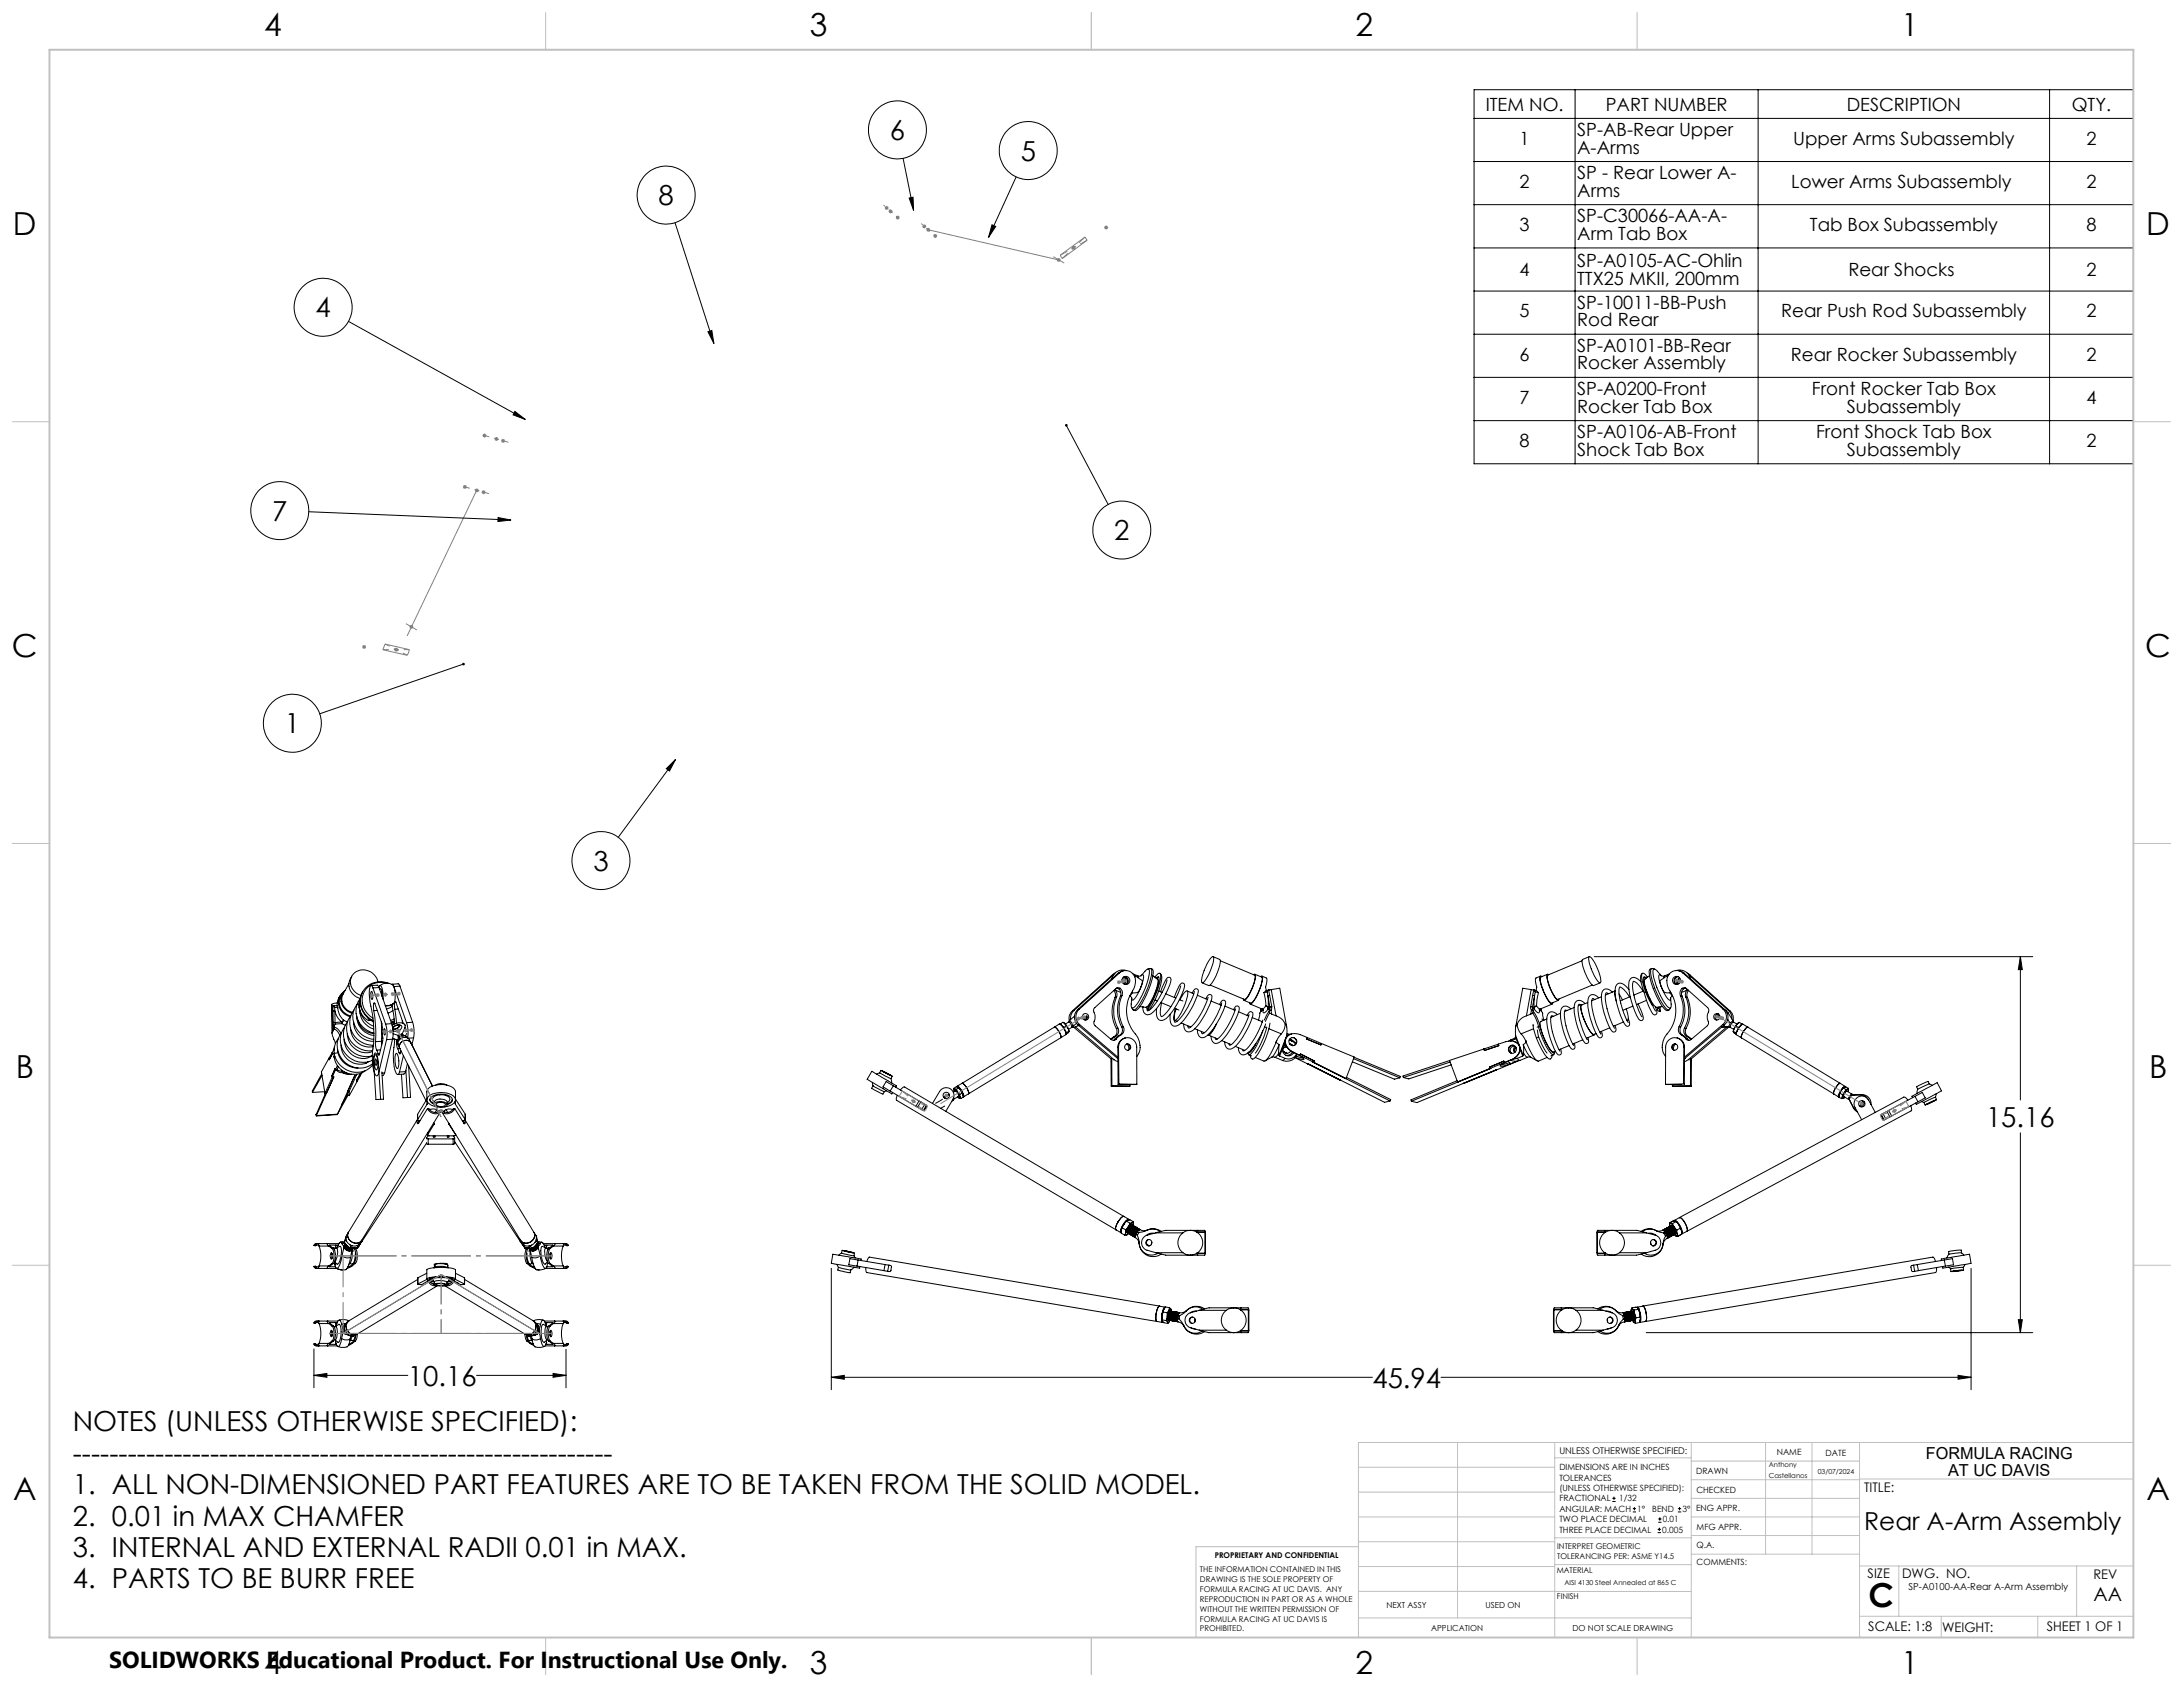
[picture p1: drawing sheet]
<svg xmlns="http://www.w3.org/2000/svg" width="559mm" height="432mm" viewBox="0 0 559 432" stroke-linecap="round" stroke-linejoin="round" font-family="sans-serif">
<defs><g id="words">
<text font-size="8.5" x="478.3" y="411.4">C</text>
<g font-size="8.1">
<text x="67.6" y="9.3">4</text>
<text x="207.3" y="9.3">3</text>
<text x="347" y="9.3">2</text>
<text x="486.7" y="9.3">1</text>
<text x="3.3" y="60.1">D</text>
<text x="549.4" y="60.1">D</text>
<text x="3" y="168">C</text>
<text x="549.1" y="168">C</text>
<text x="4" y="276">B</text>
<text x="550.1" y="276">B</text>
<text x="3.3" y="383.9">A</text>
<text x="549.4" y="383.9">A</text>
<text x="67.6" y="428.4">4</text>
<text x="207.3" y="428.4">3</text>
<text x="347" y="428.4">2</text>
<text x="486.7" y="428.4">1</text>
</g>
<g font-size="7.1">
<text x="227.8" y="35.8">6</text>
<text x="261.3" y="41.1">5</text>
<text x="168.6" y="52.5">8</text>
<text x="80.8" y="81.2">4</text>
<text x="69.7" y="133.3">7</text>
<text x="285.2" y="138.2">2</text>
<text x="72.9" y="187.7">1</text>
<text x="151.9" y="222.8">3</text>
<text x="508.4" y="288.4">15.16</text>
<text x="104.4" y="354.7">10.16</text>
<text x="351.3" y="355.2">45.94</text>
<text x="18.6" y="366.3">NOTES (UNLESS OTHERWISE SPECIFIED):</text>
<text x="18.6" y="374.4">-----------------------------------------------------------</text>
<text x="18.6" y="382.4">1. ALL NON-DIMENSIONED PART FEATURES ARE TO BE TAKEN FROM THE SOLID MODEL.</text>
<text x="18.6" y="390.5">2. 0.01 in MAX CHAMFER</text>
<text x="18.6" y="398.5">3. INTERNAL AND EXTERNAL RADII 0.01 in MAX.</text>
<text x="18.6" y="406.6">4. PARTS TO BE BURR FREE</text>
</g>
<text font-size="6.3" x="477.2" y="391.5">Rear A-Arm Assembly</text>
<text font-size="5.9" x="27.9" y="427">SOLIDWORKS Educational Product. For Instructional Use Only.</text>
<text font-size="4.9" x="535.9" y="409.7">AA</text>
<g font-size="4.7">
<text x="380.3" y="28.3">ITEM NO.</text>
<text x="411.1" y="28.3">PART NUMBER</text>
<text x="472.7" y="28.3">DESCRIPTION</text>
<text x="530.3" y="28.3">QTY.</text>
<text x="403.7" y="34.8">SP-AB-Rear Upper</text>
<text x="389" y="37.1">1</text>
<text x="403.7" y="39.3">A-Arms</text>
<text x="459" y="37.1">Upper Arms Subassembly</text>
<text x="534.1" y="37.1">2</text>
<text x="403.7" y="45.8">SP - Rear Lower A-</text>
<text x="389" y="48.1">2</text>
<text x="403.7" y="50.4">Arms</text>
<text x="458.5" y="48.1">Lower Arms Subassembly</text>
<text x="534.1" y="48.1">2</text>
<text x="389" y="59.2">3</text>
<text x="403.7" y="56.9">SP-C30066-AA-A-</text>
<text x="463.3" y="59.2">Tab Box Subassembly</text>
<text x="534.1" y="59.2">8</text>
<text x="403.7" y="61.4">Arm Tab Box</text>
<text x="389" y="70.6">4</text>
<text x="403.7" y="68.4">SP-A0105-AC-Ohlin</text>
<text x="473.1" y="70.6">Rear Shocks</text>
<text x="534.1" y="70.6">2</text>
<text x="403.7" y="72.9">TTX25 MKII, 200mm</text>
<text x="389" y="81.3">5</text>
<text x="403.7" y="79">SP-10011-BB-Push</text>
<text x="403.7" y="83.5">Rod Rear</text>
<text x="455.9" y="81.3">Rear Push Rod Subassembly</text>
<text x="534.1" y="81.3">2</text>
<text x="389" y="92.3">6</text>
<text x="403.7" y="90">SP-A0101-BB-Rear</text>
<text x="403.7" y="94.6">Rocker Assembly</text>
<text x="458.4" y="92.3">Rear Rocker Subassembly</text>
<text x="534.1" y="92.3">2</text>
<text x="403.7" y="101.1">SP-A0200-Front</text>
<text x="463.8" y="101.1">Front Rocker Tab Box</text>
<text x="389" y="103.4">7</text>
<text x="403.7" y="105.6">Rocker Tab Box</text>
<text x="472.8" y="105.6">Subassembly</text>
<text x="534.1" y="103.4">4</text>
<text x="403.7" y="112.1">SP-A0106-AB-Front</text>
<text x="464.9" y="112.1">Front Shock Tab Box</text>
<text x="389" y="114.4">8</text>
<text x="403.7" y="116.7">Shock Tab Box</text>
<text x="472.8" y="116.7">Subassembly</text>
<text x="534.1" y="114.4">2</text>
</g>
<g font-size="4.2">
<text x="493" y="373.5">FORMULA RACING</text>
<text x="498.7" y="377.8">AT UC DAVIS</text>
</g>
<g font-size="3.4">
<text x="477.2" y="381.9">TITLE:</text>
<text x="478.1" y="404">SIZE</text>
<text x="486.9" y="404">DWG. NO.</text>
<text x="535.9" y="404.1">REV</text>
<text x="478.2" y="417.6">SCALE: 1:8</text>
<text x="497.1" y="417.7">WEIGHT:</text>
<text x="523.9" y="417.6">SHEET 1 OF 1</text>
</g>
<text font-size="2.5" x="488.6" y="406.9">SP-A0100-AA-Rear A-Arm Assembly</text>
<text font-size="2.4" x="399.2" y="372.1">UNLESS OTHERWISE SPECIFIED:</text>
<g font-size="2.2">
<text x="399.2" y="376.4">DIMENSIONS ARE IN INCHES</text>
<text x="434.2" y="377.3">DRAWN</text>
<text x="454.8" y="372.5">NAME</text>
<text x="467.3" y="372.6">DATE</text>
<text x="399.2" y="379">TOLERANCES</text>
<text x="399.2" y="381.7">(UNLESS OTHERWISE SPECIFIED):</text>
<text x="434.3" y="382.2">CHECKED</text>
<text x="399.2" y="389.6">TWO PLACE DECIMAL</text>
<text x="399.2" y="384.3">FRACTIONAL</text>
<text x="399.2" y="387">ANGULAR: MACH</text>
<text x="414.5" y="384.3">1/32</text>
<text x="419.1" y="387">1°</text>
<text x="422.9" y="387">BEND</text>
<text x="425.6" y="389.6">0.01</text>
<text x="430.6" y="387">3°</text>
<text x="434.2" y="386.9">ENG APPR.</text>
<text x="399.2" y="392.3">THREE PLACE DECIMAL</text>
<text x="425.5" y="392.3">0.005</text>
<text x="434.3" y="391.6">MFG APPR.</text>
<text x="434.3" y="396.3">Q.A.</text>
<text x="434.3" y="400.5">COMMENTS:</text>
</g>
<g font-size="2.1">
<text x="354.9" y="411.6">NEXT ASSY</text>
<text x="380.3" y="411.6">USED ON</text>
<text x="366.3" y="417.4">APPLICATION</text>
<text x="402.5" y="417.5">DO NOT SCALE DRAWING</text>
</g>
<g font-size="2">
<text x="310.9" y="398.8">PROPRIETARY AND CONFIDENTIAL</text>
<text x="398.6" y="396.5">INTERPRET GEOMETRIC</text>
<text x="398.6" y="399">TOLERANCING PER: ASME Y14.5</text>
<text x="307.2" y="402.4">THE INFORMATION CONTAINED IN THIS</text>
<text x="307.2" y="404.9">DRAWING IS THE SOLE PROPERTY OF</text>
<text x="307.2" y="407.5">FORMULA RACING AT UC DAVIS. ANY</text>
<text x="398.5" y="402.6">MATERIAL</text>
<text x="307.2" y="410">REPRODUCTION IN PART OR AS A WHOLE</text>
<text x="307.2" y="412.5">WITHOUT THE WRITTEN PERMISSION OF</text>
<text x="398.5" y="409.4">FINISH</text>
<text x="307.2" y="415">FORMULA RACING AT UC DAVIS IS</text>
<text x="307.2" y="417.6">PROHIBITED.</text>
</g>
<g font-size="1.8">
<text x="452.8" y="375.5">Anthony</text>
<text x="465.3" y="377.3">03/07/2024</text>
<text x="452.8" y="378.3">Castellanos</text>
<text x="400.5" y="405.7">AISI 4130 Steel Annealed at 865 C</text>
</g>
</g></defs>
<g fill="none" stroke="#000" stroke-width=".26">
<path d="M377.3 23h168.8v95.7h-168.8zM377.3 30.3h168.8M403.2 23v95.7M450 23v95.7M524.7 23v95.7M172.8 57l9.9 30.9M231.2 40.5l2.7 13.3M232.7 50.7l1-.2 .2 3.3zM253.9 57.5l1 .5-1.9 2.7zM260.1 45.3l-7.1 15.4M377.3 41.3h168.8M377.3 52.4h168.8"/>
<path d="M377.3 63.5h168.8M377.3 74.5h168.8M89.2 82.3l45.2 25.1M181.2 84.9l1-.3 .5 3.3zM377.3 85.5h168.8M377.3 96.6h168.8M131.8 105.3l2.6 2.1-3.1-1.2zM272.9 108.9l10.8 20.2M377.3 107.7h168.8M79 131l51.8 2.1M127.5 132.5l3.3 .6-3.3 .4zM118.6 170l-36.8 12.7"/>
<path d="M170.6 196.7l2.3-2.3-1.5 2.9zM172.9 194.4l-14.6 19.9M84.8 257.1l.2 7.4M85 257.3l.2 .1M85 257.3l.2 6.7M85.2 258.8h.5M85.2 257.4l.3 .3M85.2 257.4h.1M85.2 257.4v1.4M85.2 258.8l.1 2.9M85.2 257.4h.2M85.4 257.4l.1 .3"/>
<path d="M85.4 257.4h.9M85.5 257.7l.2 .1M85.7 257.8l.8 .2M85.7 257.8v1M85.7 258.8l.5 1.3 1.3 1.5M85.7 258.8l.1 2.9M86.3 257.4l.2 .6M86.3 256.7a1.32 1.32 0 0 0-1.4 .5l.1 .1M86.5 258l.4 1.8 1.1 1.3M87 255l-.5 1-.2 1.4M87.6 254.4a3.6 3.6 0 0 0 2.2 5.7M87.9 253.9a3.6 3.6 0 0 0-1.2 3.7 3.6 3.6 0 0 0 2.9 2.6"/>
<path d="M88.4 253.4a3.4 3.4 0 0 0-1 3.5 3.4 3.4 0 0 0 2.7 2.4M89.3 251.7l-1.5 2.8a3.3 3.3 0 0 0 2.4 4.6M89.8 260a5.7 5.7 0 0 0-.2 6.3 5.7 5.7 0 0 0 5.8 2.6M90.1 249.9a3.6 3.6 0 0 0 2.1 5.7M90.6 258.5a5.7 5.7 0 0 0-.3 6 5.7 5.7 0 0 0 5.2 3M91.4 257.1a5.7 5.7 0 0 0 4.3 8.9M91.9 256.8l.1 1.2M92 258a5.8 5.8 0 0 0 3.6 4.7M92 258h.1M92 258a4.1 4.1 0 0 0 2.5 3.2l-.5-.8M92.1 258.7a4.9 4.9 0 0 0 3.6 4.7M92.3 255.6a5.7 5.7 0 0 0 3.4 8.8"/>
<path d="M92.3 255.4l-.4 1.3 .1 1.3M92.8 253.9a5.5 5.5 0 0 0 2.8 7.5M95 252.3l1.7-.1 .3 .6M95 253.8a1.76 1.76 0 0 1 .2 2l-.3-1.2zM95.5 252.9l-.2-.5-.3-.1a4.4 4.4 0 0 0-.3 3.6 38.6 38.6 0 0 1 .6 14.3v.8a7 7 0 0 0 1.1 4.4h.2l.3-.7 2.1-8.6M95.5 252.9l3.2 9.2M95.7 256.9l.1-.3 .1 .2 1.8 5.1 .1 .7 .2 3.8-1 3.7-.2-.3M95.7 256.9v1.8M95.7 258.7l.5 4.4-.1 3.5M96 256.8l-.3 .1M96.6 258.6l-.9 .1M96.7 251.3a3.7 3.7 0 0 0-2.8-2.9 3.7 3.7 0 0 0-3.8 1.4 3.6 3.6 0 0 0 2.3 5"/>
<path d="M97 252.7l.3-.4a2.17 2.17 0 0 1 .8 2.1v1.4M97 252.8l-1.5 .1M97 252.8l3.3 9.2M97.2 253.3l.2-.3a2.72 2.72 0 0 1 .5 2.3M97.2 252.3a2.61 2.61 0 0 1 3.5 0l.4 1.5a3.4 3.4 0 0 1-.5 3.1l-.4 .2M97.8 253.8l-.1 .9M97.8 254.2v.9M98.6 257.5l1-.1 1-.5-.2 .6 .6 4.5M99.2 251.7a4.8 4.8 0 0 0-6 2.2 4.8 4.8 0 0 0 1.6 6.2l.7 .5M99.7 251.7a5.1 5.1 0 0 0-5.8 .9 5.1 5.1 0 0 0-1.2 5.7l1.2 1.7 1.6 1.2M100.2 257.1l-1.6 .3M100.3 252l.2-.1 .3 .6"/>
<path d="M100.3 257.1h-.1M100.4 251.9l1.6-.1 .4 .6M100.4 257.5l-1.5 .7M100.6 258.6l-1.3 .7M100.8 252.5l3.3 9.3M101 256.5l.2-.2 .1 .1 1.9 5.5M101 256.5l.1 1.8M101.1 258.3l.4 3.6M101.3 256.5h-.3M102 258.3h-.9M102.4 252.4l-1.6 .1M102.4 252.4l3.2 9.3"/>
<path d="M274.5 258.7l-.3 .4a2.53 2.53 0 0 0-.5 2.3M274.9 258.6l-.8 1.3v1M274.9 258.6l-.4 .1M275.9 258.4a2.61 2.61 0 0 0 .1 4M276.3 258.3a2.57 2.57 0 0 0 .1 4M276.3 258.3l-.4 .1M278.2 260l-1 .6M284.8 249.5l-10.3 9.2M285.1 249.5l-10.2 9.1M285.1 253.5a1.76 1.76 0 0 1 .3 1.8M285.2 249.4l-.4 .1M285.4 253.3h.1"/>
<path d="M285.4 253.3a1.74 1.74 0 0 1 .4 1.9M285.4 253.3l-.1 .1M285.4 253.2l1.5 .8M285.4 255.3a9 9 0 0 0 .4 7.9M285.4 249.1l-.6 .4M285.8 252.9l.6 .2M285.8 255.2a9.3 9.3 0 0 0 .3 7.9M285.8 255.2l-.4 .1M286.2 249.1l-10.3 9.3M286.4 253.1a1.74 1.74 0 0 1 .4 1.9M286.6 249a2.57 2.57 0 0 1 3.1 0 2.57 2.57 0 0 1 .8 3l-.1 .7a9.6 9.6 0 0 0-.3 11.2 5 5 0 0 1 .9 6.5M286.6 249l-10.3 9.3"/>
<path d="M286.6 249l-.4 .1M286.8 253a.86 .86 0 0 0-1.2 0l-5.4 4.9a1.31 1.31 0 0 0 0 1.7l.1 1.2a1.29 1.29 0 0 0 .1 1.8l4 3.5a.9 .9 0 0 0 1.4-.2M286.8 253a1.59 1.59 0 0 1 .4 1.8M286.8 253l-.4 .1M286.8 255a9.3 9.3 0 0 0 .3 7.9M287.2 254.8a9.3 9.3 0 0 0 .3 8M287.2 250.8l.2 .8M287.2 254.8l-.4 .2M287.3 250.4l.5 .7-.1 .7M287.5 250.2a1.02 1.02 0 0 1 1.1 .6 1.02 1.02 0 0 1-.3 1.2M287.6 248.5l-1.4 .6M287.6 250.2l.6 .6v.6l-.3 .5"/>
<path d="M287.8 250a1.04 1.04 0 0 1 1 .8 1.04 1.04 0 0 1-.5 1.2M288.3 248.4a2.85 2.85 0 0 0-3.7 2.1M289.2 254.9l.5 .6M289.6 254.1h.3M289.9 254.1l-.7 .7M290 249.3l1.2 .5M290.3 249.7l.3 .1M290.6 249.8l.8 .5M290.6 249.8l-.1 .3M291.2 249.8l.2 .5M291.3 249.8a1.12 1.12 0 0 0 1.2-.3 2.44 2.44 0 0 1-.2 2.5l-.2 .5M291.4 250.3l.9 .6a1.58 1.58 0 0 1-.2 1.6"/>
<path d="M292.1 249.7l1.4-1.6 .4-.1a2.45 2.45 0 0 1 0 2.5l-1.3 3.8a7.3 7.3 0 0 1-2.7 3.7l-.2-.1-.1-.4 .1-2M292.1 252.5l-.1 .2a1.62 1.62 0 0 1-2.1 1.4M292.1 252.5l-.2 .5a6.1 6.1 0 0 1-2 3l-.2-.5M293.8 248l.8-.1a3.8 3.8 0 0 1-.2 3l-1.5 3.9a7.7 7.7 0 0 1-2.7 3.8l-.5-.7M294.6 247.9l.4 .2a6.2 6.2 0 0 1-.6 4.2l-.8 2.1a8.5 8.5 0 0 1-3 4.3l-.5-.2M295 255.7h.1M295.1 249.7l1.2 .9a7.7 7.7 0 0 1-1.2 4.7 4.9 4.9 0 0 1-1.8 2.5l-1.5-.2M295.6 250.1l.8-.9 .4-.1a2.26 2.26 0 0 1 .1 2.5l-1.7 4.3-1.5 2.6M295.6 255.9l.6 .3M295.9 250.3l.5-.3a2.53 2.53 0 0 1-.1 2.5l-1.1 2.9-1.3 2.3-.2 .8M295.9 253.4h.2M296.6 250l-.5 .5"/>
<path d="M296.6 253.6l.9 .4M296.9 249.1a1.58 1.58 0 0 1 .4 2.1 17.6 17.6 0 0 1-3.2 7.3h-.4M297.1 253.9l.3-.8a5.6 5.6 0 0 1 1.6-2.9 .69 .69 0 0 1 .8 .3 .69 .69 0 0 1-.2 .9 18.4 18.4 0 0 1-5 8.1 1.37 1.37 0 0 1-1.5 0 1.37 1.37 0 0 1-.6-1.5l.1-.3M297.2 256.6l2.5 1.1M298.4 254.4l2.6 1.1M298.8 250.9l-.2 .4a19.3 19.3 0 0 1-4.3 7.2l-.6 .2-.2-1M300.6 255.3v-.1a8.6 8.6 0 0 1 1.9-3.6 .7 .7 0 0 1 .7 .4 .7 .7 0 0 1-.1 .8 17.9 17.9 0 0 1-5 8.1 1.35 1.35 0 0 1-1.6 0 1.35 1.35 0 0 1-.5-1.4l.1-1.4M300.7 258.1l1.1 .5M301.9 255.9l.9 .3M302 255.9a4.2 4.2 0 0 1 1.8-2.3l.1 .1a6 6 0 0 1-.8 4l-.3 .6a5.8 5.8 0 0 1-2 2.9 2.28 2.28 0 0 1 .1-2.4l.2-.6M302.3 252.3l-.2 .5a17.3 17.3 0 0 1-4.6 7.4h-.2a1.44 1.44 0 0 1-.3-1.6l.3-1.9M303.9 253.6l1.7 .8"/>
<path d="M305.2 254.2l.2-.4a.7 .7 0 0 1 .6-.7 .7 .7 0 0 1 .7 .4 16.7 16.7 0 0 1-5.1 8.9 1.35 1.35 0 0 1-1.6 0 1.35 1.35 0 0 1-.5-1.5l.1-1.3M305.8 253.8l-.2 .4a18.3 18.3 0 0 1-4.3 7.2l-.5 .3a2.38 2.38 0 0 1-.2-2.3l.2-1.3M306.5 254.7l2.6 1.1M308.6 255.7l.3-.5a.69 .69 0 0 1 .6-.7 .69 .69 0 0 1 .7 .5 17 17 0 0 1-5.1 8.9 1.37 1.37 0 0 1-1.6 0 1.37 1.37 0 0 1-.5-1.5v-.3M309.2 255.3l-.2 .7a16.4 16.4 0 0 1-4.6 7.1h-.2l-.2-.6M309.8 245.3l.7-.4a3.2 3.2 0 0 1-.3 2.6l-.6 1.5a4.4 4.4 0 0 1-1.9 2.5 5.2 5.2 0 0 1 .7-3.6zM310 256.2l2.6 1.1M310.5 244.9l1.7 .7a5.2 5.2 0 0 1-.7 3.6l-.2 .5a4.7 4.7 0 0 1-1.9 2.6l-1.7-.7M312.2 257.1l.2-.4a.7 .7 0 0 1 .5-.7 .7 .7 0 0 1 .8 .4 16.7 16.7 0 0 1-5.1 9 1.25 1.25 0 0 1-1.4 .1 1.25 1.25 0 0 1-.6-1.2l-.1-.7M312.2 257.2h.4M312.4 245.9l8.7 3.7a3.2 3.2 0 0 1-.4 2.9l-.4 1a3.7 3.7 0 0 1-1.8 2.3l-8.7-3.7M312.6 257.1h.1"/>
<path d="M312.7 256.7l-.2 .8a16 16 0 0 1-4.6 7l-.2 .1-.2-.6M313.5 257.5l2.6 1.1M315.7 258.4l.2-.2a.7 .7 0 0 1 .5-.7 .7 .7 0 0 1 .8 .4 17 17 0 0 1-5.1 8.9 1.42 1.42 0 0 1-1.6-.1 1.42 1.42 0 0 1-.5-1.5M316.2 258.2l-.2 .7a16 16 0 0 1-4.6 7.1l-.2 .1-.1-.4M317 259l2.6 1.1M319.2 259.9a.89 .89 0 0 1 1.4-.8v.1a3.1 3.1 0 0 1-.5 2.5 15.7 15.7 0 0 1-4.5 6.6 1.37 1.37 0 0 1-1.6-.1 1.37 1.37 0 0 1-.5-1.5M319.7 259.7l-.2 .7a19.3 19.3 0 0 1-4.3 6.9l-.5 .2-.1-.4M320 257l3.1 1.3M320.9 249.5l.3-.1a5.2 5.2 0 0 1-.7 3.6 5 5 0 0 1-2.1 3l-.1-.3M321.2 249.4l1.7 .7a5.2 5.2 0 0 1-.7 3.6 5 5 0 0 1-2.1 3.1l-1.7-.8M322.7 250l.3-.2a4.4 4.4 0 0 1-.6 3.6 7.4 7.4 0 0 1-2.3 3.6l-.2-.4M322.8 258.3v.5"/>
<path d="M322.8 258.7l-.3 .6-.3 1.8M322.8 258.2v.1M322.8 258.3h.1M322.9 258.3l-.1 .4M323 249.8l1.2 .5a2.84 2.84 0 0 1-.2 2.4l.1 .8M323.1 258.3l.2 .2M323.1 258.3h-.2M323.3 258.6l-.5 .1M323.3 258.4v.2zM323.5 254.1l.5 3.4M324 257.5l.6 .4M324 257.5l.5 .3 .1 .5"/>
<path d="M324 257.5l-.4 .5-.5 .3M324.1 253.5l-.6 .6M324.4 253.9l-.9 .2M324.4 253.9l.2 .9M324.4 253.8v.1M324.6 254.8v3.1M324.6 254.8l.4 2.9M324.6 258.3l-.9 .9h-.3l-.1-.6M324.6 257.9v.4M324.7 253.4l-.6 .1M324.7 253.4l-.3 .4M324.7 253.4h.1"/>
<path d="M324.7 253.4l.3 1.4M324.9 258.8l-1.3 2.3M324.9 258.8l.1 .5M324.9 258.6v.2M325 259.3l-1.1 2.1M325 259.3l.5 .2M325 258.2l-.1 .4M325 254.8h-.4M325 258.2l-.4 .1M325 254.8l.5 2.9M325 257.7v.5M325 257.7l-.4 .2"/>
<path d="M325.3 258.6h-.4M325.3 258.6l.2 .9M325.4 253.3l2.2-.4 1.8 10M325.4 253.3l-.7 .1M325.4 253.3l1.2 6.7M325.5 259.5l1.1 .5M325.5 257.7l-.2 .9M325.5 257.7h-.5M326.6 260l.4 .2a3.4 3.4 0 0 1 2 1.9M390.7 260l-.9 .4a3.3 3.3 0 0 0-1.4 1.7M391.8 257.7l.2 .9M391.8 257.7h.5"/>
<path d="M391.9 259.5l-1.2 .5M391.9 253.3l-2.1-.4-1.8 10M391.9 253.3l.7 .1M391.9 253.3l-1.2 6.7M392 258.6h.4M392 258.6l-.1 .9M392.3 257.7v.5M392.3 257.7l.4 .2M392.3 258.2l.1 .4M392.3 254.8h.5l-.1 3.1M392.3 258.2l.4 .1M392.3 254.8l-.5 2.9"/>
<path d="M392.4 259.3l.6 1.2 .8 2.2M392.4 259.3l-.5 .2M392.4 258.6l.1 .2M392.5 258.8l.9 1.6 .9 2.5M392.5 258.8l-.1 .5M392.6 253.4l.4 .4M392.6 253.4h.1M392.6 253.4l-.3 1.4M392.6 253.4l.6 .1M392.7 253.4l.3 .4M392.7 257.9v.4M392.7 258.3l.9 .9h.3l.2-.6"/>
<path d="M393 253.8v.1M393 253.9l.8 .2M393 253.9l-.7 3.8M393.2 253.5l.6 .6M393.3 257.5l-.6 .4M393.3 257.5l-.3 .2-.3 .6M393.3 257.5l.5 .5 .5 .3M393.8 254.1l-.5 3.4M394 258.4l.1 .2M394.1 258.4v.2M394.1 258.6l.4 .1M394.3 258.3l-.3 .2"/>
<path d="M394.3 258.3h.2M394.3 249.8l-1.1 .5a2.55 2.55 0 0 0 .2 2.4l-.2 .8M394.5 258.3v.4M394.5 258.7l.4 .7 .3 1.7M394.5 258.2v.1M394.5 258.7l.1 .1M394.7 250l-.3-.2a2.06 2.06 0 0 0 .1 2.3l.6 1.6a5.5 5.5 0 0 0 2.2 3.3l.2-.4M396.1 249.4l-1.7 .7a7.1 7.1 0 0 0 1.2 4.6 3.2 3.2 0 0 0 1.6 2.1l1.7-.8M396.5 249.5l-.4-.1a7.6 7.6 0 0 0 1.4 5.1l1.1 1.5h.3l.2-.3M397.3 257l-3 1.3M398.6 259.7a1.46 1.46 0 0 0-1.8-.7 1.46 1.46 0 0 0-.8 1.8 18.8 18.8 0 0 0 2.7 9.1 .62 .62 0 0 0 .8 0 .62 .62 0 0 0 .1-.8l-.1-.6M399.5 259.4l-2.5 1"/>
<path d="M401.1 258.7l-.4-.2a5.8 5.8 0 0 0 .2 4.1l.8 2.8 1.1 2.2M402.1 258.2a1.38 1.38 0 0 0-1.3-.7 1.38 1.38 0 0 0-1.2 .9 17.1 17.1 0 0 0 1.8 8.8l.7 1.1a.62 .62 0 0 0 .8 .2 .62 .62 0 0 0 .2-.9l-.1-.5M402.9 257.9l-2.4 1M404.6 257.2l-.4-.2a5.5 5.5 0 0 0 .2 4.1l.8 2.8 1.1 2.2M404.8 257.1l-.8 .3M405 245.9l-8.8 3.7a2.79 2.79 0 0 0 .3 2.4l.6 1.5a3.7 3.7 0 0 0 1.7 2.3l8.8-3.7M405.1 257.2l-.4-.1a5.5 5.5 0 0 0 .7 3.6M405.8 256.9a1.56 1.56 0 0 0-2.4-.5l-.2 .2a8.7 8.7 0 0 0 .4 5.7l.5 1.5a7.5 7.5 0 0 0 1.9 3.3 .62 .62 0 0 0 .6-.3 .62 .62 0 0 0 0-.7l-.1-.5M406.4 256.6l-1.6 .6a2.62 2.62 0 0 0 .3 2.4l.3 1.1M406.7 245l.1-.1a7 7 0 0 1 2.5 4.1 3.3 3.3 0 0 1 .3 2.5 4.8 4.8 0 0 1-2.1-3 6.8 6.8 0 0 1-.8-3.5zM406.8 244.9l-1.7 .7a5.2 5.2 0 0 0 .7 3.6l.3 .5a4.5 4.5 0 0 0 1.8 2.6l1.7-.7M408.1 244.9h112.2"/>
<path d="M408.2 255.8l-.5-.2a5.3 5.3 0 0 0 .2 4l.8 2.8 1.1 2.3M409.3 255.4a1.54 1.54 0 0 0-2.4-.5l-.2 .3a8.6 8.6 0 0 0 .4 5.6l.5 1.5a7.5 7.5 0 0 0 1.9 3.3 .78 .78 0 0 0 .7-.4 .78 .78 0 0 0-.2-.9l-.1-.3M409.9 255.1l-2.4 1.1M411.7 254.4l-.5-.3a5.3 5.3 0 0 0 .2 4.1l.8 2.7 1.1 2.3M412.8 253.9a1.56 1.56 0 0 0-2.4-.4l-.2 .2a11.8 11.8 0 0 0 1.1 7.6 4 4 0 0 0 1.8 2.9 .76 .76 0 0 0 .6-.6 .76 .76 0 0 0-.2-.7l-.1-.4M413.4 253.6l-2.4 1.1M413.5 253.6a2.8 2.8 0 0 0 .2 2.6M414.4 254.4l.9 1.5M416.3 258.2a4.6 4.6 0 0 1 .4 2.9h-.2M417 253.3l-.2-.3a2.9 2.9 0 0 0-2.4-1.3 1.95 1.95 0 0 0-1 2.3 15.8 15.8 0 0 0 3 8.6 .73 .73 0 0 0 .8-.3 .73 .73 0 0 0-.2-.9l-.2-.7M417.1 255.2a5 5 0 0 0-2.5-2.5 6.1 6.1 0 0 0 .3 4l.8 2.8 1.1 2.2M417.3 255.1l-2.6 1.1"/>
<path d="M418 257.5l-2.5 1.1M420.1 251.3l-.3-.3a2.07 2.07 0 0 0-2.1-.7l-.5 .5a8 8 0 0 0 .5 5.6l.4 1.5a7.1 7.1 0 0 0 1.9 3.3 .78 .78 0 0 0 .7-.5 .78 .78 0 0 0-.2-.8l-1.2-2.9M420.5 249.1a1.64 1.64 0 0 0-.4 2.2l.8 2.8M420.6 253.7a5 5 0 0 0-2.5-2.5 6.1 6.1 0 0 0 .3 4l1.1 3.5 .8 1.6M420.7 253.6l-2.5 1.1M420.8 250.1l.4 .4M420.9 254l.9 3a4.5 4.5 0 0 0 1.8 2.8 .8 .8 0 0 0 .4-1.4l-.2-.7M421 252.5l.3 .3M421.3 253.9l-.4 .1M421.4 253.4h-.1M421.5 250.3l-.7-.3a5.4 5.4 0 0 0 .7 3.9l1.6 3.5-1.2-1.9-.6-1.6M421.5 256l-2.6 1.1"/>
<path d="M421.7 250.1l-.7-.8-.6-.2a3.4 3.4 0 0 0 .2 2.9l.7 1.9M422.2 249.7l-1.2 .9a7.9 7.9 0 0 0 1.3 5 3.7 3.7 0 0 0 1.8 2.2l1.5-.2M422.4 255.7h-.2M422.8 247.9l-.4 .2a3.8 3.8 0 0 0 .2 3l1.4 3.9a7.2 7.2 0 0 0 2.8 3.7l.4-.2M423 257.2l.8 1.6M423.5 248l-.8-.1a5.7 5.7 0 0 0 .6 4.3l1.4 3.2a6.9 6.9 0 0 0 2.4 3.2l.6-.7M424.3 257.8v.6M424.6 258a.47 .47 0 0 0-.3 .6 .47 .47 0 0 0 .7 .2M424.6 258l.4 .8M424.6 257.8v.2M424.9 257.7l.1 1.1M425.2 249.7l-1.1-1.2-.7-.5a3.1 3.1 0 0 0 .1 2.8l1.1 3.2a9.3 9.3 0 0 0 2.7 4h.3l.2-.4-.2-2.1"/>
<path d="M425.2 252.5a1.68 1.68 0 0 0 2.3 1.6M425.2 252.5l.2 .5a6.1 6.1 0 0 0 2 3l.2-.5M426 250.3l-1 .7 .2 1.5M426.1 249.8a1.21 1.21 0 0 1-1.3-.3 2.44 2.44 0 0 0 .3 2.5l.1 .5M426.1 249.8l-.1 .5M426.8 249.8l-.8 .5M426.8 249.8v.3M427 249.7l-.2 .1M427.3 249.3l-1.2 .5M427.5 254.1h.2M427.5 254.1l.6 .7M428.1 254.9l-.5 .6"/>
<path d="M429 248.4a2.88 2.88 0 0 1 3.8 2.1M429.3 250a1.05 1.05 0 0 0-.7 1 1.05 1.05 0 0 0 .7 1M429.6 250a1.04 1.04 0 0 0-1.1 .8 1.04 1.04 0 0 0 .6 1.2M429.8 248.5l.6 .1 .8 .5M430 250.3a1.05 1.05 0 0 0-.6 1.7M430 250.4l-.2 .2a1.04 1.04 0 0 0-.2 1.2M430.1 250.8l-.2 .8M430.1 254.8a9.3 9.3 0 0 1-.3 8M430.1 254.8l.5 .2M430.6 253a.86 .86 0 0 1 1.1 0l5.4 4.9a1.37 1.37 0 0 1 0 1.7v1.2a1.35 1.35 0 0 1-.1 1.8l-4.1 3.5a.9 .9 0 0 1-1.3-.2M430.6 253a1.74 1.74 0 0 0-.5 1.8M430.6 255a9.1 9.1 0 0 1-.4 7.9"/>
<path d="M430.6 253l.4 .1M430.8 249a2.57 2.57 0 0 0-3.2 0 2.57 2.57 0 0 0-.8 3l.2 .7a9.9 9.9 0 0 1 1.5 8.8l-1.2 2.4a5 5 0 0 0-1.1 6.3l.2 .2M430.8 249l10.2 9.3M430.8 249l.4 .1M431 253.1a1.65 1.65 0 0 0-.4 1.9M431.2 249.1l10.2 9.3M431.5 255.2a9 9 0 0 1-.3 7.9M431.5 252.9l-.5 .2M431.5 255.2l.4 .1M431.9 253.2l-.6 .5-.8 .3M431.9 249.1l.6 .4M431.9 253.3a1.74 1.74 0 0 0-.4 1.9"/>
<path d="M431.9 255.3a9.1 9.1 0 0 1-.3 7.9M431.9 253.3l.2 .1M432 253.3h-.1M432.2 249.4l.3 .1M432.3 253.5a1.57 1.57 0 0 0-.4 1.8M432.3 249.5l10.1 9.1M432.5 249.5l10.3 9.2M439.2 259.9h.5l.6 .4M439.9 259.5a.87 .87 0 0 0-.8 .6 .87 .87 0 0 0 .4 1M441 258.3a2.61 2.61 0 0 1 0 4M441 258.3l.4 .1M441.4 258.3l1 1"/>
<path d="M441.4 258.4a2.61 2.61 0 0 1 0 4M442.4 259.3l-.2 .1M442.4 259.3l1.3 2.1M442.4 258.6l.4 .4a2.42 2.42 0 0 1 .5 1.8M442.4 258.6l.4 .1M442.8 258.7a2.49 2.49 0 0 1 .8 2.6M517.2 244.9l.5 3.3h-1.1zM517.2 244.9v36.7M82.4 274.8l-2.5 4.5 .1 .3M82.4 275.2l-2.4 4.4M83.1 279.4l-3.1 .2M83.2 279.9v.2"/>
<path d="M83.3 279.9l-2.3 5.3M83.6 279.8l-.4 .1M84.2 270.9l-1.9 3.5 .9 5.5M85.1 269.4v.3l-.8 1.6-.1-.4M85.1 269.4l-.9 1.5M85.1 275.7h.3l-4.4 9.8M85.1 275.7l-1.9 4.2M85.2 264l-.2 .8 .9 2.3M85.3 261.7l.1 .9M85.3 261.7h.5M85.4 262.6h.1M85.4 262.6v.9"/>
<path d="M85.4 263.5l-.2 .5M85.5 262.6v.2M85.5 262.8a2.92 2.92 0 0 1 1.8 1.8M85.5 269.5v1M85.5 263.3l.9 .6 .6 1.2M85.5 270.5h.1M85.5 270.5l.1 .3M85.5 262.8v.5M85.5 263.3l-.1 .2M85.5 269.7a5.7 5.7 0 0 0 4.1 4.5 5.7 5.7 0 0 0 5.8-1.6M85.5 268.5l-.4 .9M85.6 268l-.1 .5"/>
<path d="M85.6 270.8a5.1 5.1 0 0 0 8 3.2M85.8 261.7v.4M85.8 262.1l-.3 .5M85.8 273.9v-.3l-.8 1.7 .1 .4M85.8 273.9l-.7 1.8M86.2 273.9l.6 .5 1 .2M86.2 273.9h-.4M86.3 273.8l1.3 .4M86.3 269.5l-.8 .2M86.4 272.7l-.6 1.2M86.4 268.7a5.2 5.2 0 0 0 5.3 4.7M86.6 265.9a5.2 5.2 0 0 0-1.1 3.8"/>
<path d="M86.6 273.1l-.4 .8M87.3 267.5a4.8 4.8 0 0 0 7.1 4.2M87.4 264.4a5.7 5.7 0 0 0 .7 7.3 5.7 5.7 0 0 0 7.3 .5M87.5 261.6v.4M87.5 261.6l-1.7 .1M87.5 273.9l.4 .7 .3-.1M87.5 262l.9 .4M87.5 262l-1.7 .1M87.9 274.6l1.2 .4h.9M88 261.1l-.5 .5M88 261.1l-.5 .9M88 261.1l.9 .4"/>
<path d="M88.1 266a4.8 4.8 0 0 0 3.1 4.6 4 4 0 0 0 4-.3M88.2 262.9a5.7 5.7 0 0 0 .3 7 5.7 5.7 0 0 0 6.8 1.5M88.2 274.5l1.1 .3M88.2 274.4v.1M88.9 264.5a4.9 4.9 0 0 0 6.5 4.6M89 261.4a5.7 5.7 0 0 0 .1 6.7 5.7 5.7 0 0 0 6.2 2.1M89 280l-1.5 2.8M89.3 279.5h-.4l.2 .9M89.3 279.5l.2 .8M89.7 263.1a4.9 4.9 0 0 0 5.8 4.8h-.1M89.7 263.3v.1M90.5 261.6a4.9 4.9 0 0 0 5.1 4.9"/>
<path d="M91.2 275.3h-.4l-4.4 9.9-5.4 .3M91.3 260.1a4.9 4.9 0 0 0 4.4 4.9M91.3 275l-2 4.5M91.4 276.8l-1.9 3.5M91.7 261.2a4.4 4.4 0 0 0 4 3.3M92.2 275.3l-.1-.3-.8 1.5 .1 .3M92.2 275.3l-.8 1.5M92.6 274.6l-.4 .7M94.1 271.9l-.5 .3M94.3 260.6l1.3 .9M95.9 270.1l.1-.1a1.74 1.74 0 0 1 .7 1.9 1.64 1.64 0 0 1-.4 1.9 5 5 0 0 1-.4-3.7zM96 269.6l.1-.1a2.93 2.93 0 0 1 .7 2.4l.6 9.5h-1.2l-.6-9.9z"/>
<path d="M96.1 271.1a1.14 1.14 0 0 1 .3 1.5l-.2 .1-.1-.2zM96.1 266.6l.3 2.2M96.4 268.8l.4 1M97.2 269.7l-.4 .1M97.4 268.7l-1 .1M97.6 261.5v5M97.6 261.9h.1M97.6 266.5l.1 1.1M97.6 262.1h.2M97.6 266.5l-1.5 .1M97.6 262l.2 .1M97.7 263.5h.1"/>
<path d="M97.8 274.4l.4 6.9-.8 .1M97.8 263.1h-.1M97.8 266.9l-.2 .1M97.9 264.7l-.2 .1M97.9 264.5h-.2M98 265.7l-.3 .1M98.4 263.3a1.62 1.62 0 0 1 .1 1.6l-.3-.9zM98.5 274.6l-.3 .5-.4 .2M98.5 274.6l-.7 .1M98.7 262.1a8.1 8.1 0 0 1 .3 4M100.3 262l.3 2.3-.1 1.7M100.3 262l-1.6 .1"/>
<path d="M100.3 261.7l.4 .2M100.4 262.4l.7-.4a1.87 1.87 0 0 1 2.6 .6l-.1 .4M100.5 266l-1.5 .1M100.5 266l-2 8.6M100.5 265.8l.5 .3M100.5 263.1a1.55 1.55 0 0 1 1.8-.7 1.49 1.49 0 0 1-1.8 1.1M100.5 265.8l1.3 .4-.3 .1M100.5 261.6l.2 .3M100.5 265.7l.1 .1M100.6 264.6l1.3 .4M100.7 261.9l.3-.2-.3 .2M100.9 260.8l-1 .4"/>
<path d="M100.9 262.7l1.1-.2a.91 .91 0 0 1-1.3 .7zM100.9 261.3l-.8 .4M101 261.4l-.8 .4M101 261.9l-.6 .5M101 266a18.7 18.7 0 0 0 .3 8.5l.3 .5h.3l.4-.6M101.4 269.6a1.81 1.81 0 0 1 .7 1.9 1.7 1.7 0 0 1-.5 2 5 5 0 0 1-.2-3.9zM101.5 266.3v1.2l.3 .9M101.5 266.1v.2M101.8 268.4l.4 1M101.8 267.2l.1 .1M101.8 267.1v.1M101.9 265l.1 .9"/>
<path d="M101.9 265l.3 .3M102.1 262.3l.3 .1a.67 .67 0 0 1 .5 .7 .67 .67 0 0 1-.7 .6l-.9 .3-.7-.2M102.2 265.5l-.6 1.3 .2 .4M102.2 265.5l.1 .4M102.2 265.3l-.2 .5M102.3 265.9v.2M102.4 268.4h-.6M102.6 269.4h-.4M102.6 269l-.2 .8-.2-.4M102.7 266.8l-.4 .7v.9a1.6 1.6 0 0 1 .9-1.9 1.6 1.6 0 0 1 2 .4 1.52 1.52 0 0 0-2.5-.1zM102.7 265.8l-.4 .1M102.8 275l.4 6 1.1-.1"/>
<path d="M102.9 265l-.7 .3M103 261.2v.7M103 264.6l.3 .5-.4-.1M103 264.6l-.1 .4M103 264.6l-1.1 .4M103 261.8l.2 .1M103.3 270.2l-1 4.2M103.5 262.1l.4 .5M103.6 263l.5 1.1M103.6 263l-.6 1.6M103.7 265l-1.5 .5M103.7 265l.8 .9"/>
<path d="M103.7 265l.2 .4M103.8 274.3l-.4 .6-1.6 .1M103.8 274.3l-1.5 .1M103.9 265.4l.1 .2M103.9 274l.4 6.9M103.9 265.4l-.3 .1M104.1 261.8a8.4 8.4 0 0 1 .3 3.8M104.1 264.5l-.3 .6M104.3 272.3l-.5 2M104.6 272.8l.5 8.1h-.8M105.2 266.9a1.64 1.64 0 0 0-2-1.4 1.64 1.64 0 0 0-1.2 2.1l7 14.1M105.6 261.7a8.1 8.1 0 0 1 .3 3.9"/>
<path d="M105.6 261.7l-1.5 .1M105.9 265.6l-.5 1.8 5.3 10.6-5.5-11.1M105.9 265.6l-1.5 .1M111.5 277.7a2.73 2.73 0 0 1 2.9 0M223.3 277l.1 .9M223.4 277.9l2.9 1.5M223.4 277.9l-.3 .7 .7 .4 2.2 1 .3-.6M225.2 274.6l-.8 .3M225.2 274.6l2.9 1.5M225.5 274l-.3 .6M225.5 274l2.9 1.4zM225.9 274.2l2.1 1.1z"/>
<path d="M226.9 279.2l-.6 .2M227.9 279.3l6.6 3.9M228.1 276.1l.1 1.1M228.4 275.4l-.3 .7M228.7 277.9l-1.9-1.1-.8 1.4 1.9 1.1M228.7 277.9l-.8 1.4M228.7 277.9l6.5 3.9M229.3 278.3l.2-.4-6.3-3.7-1.2 2.1 6.3 3.7 .2-.4M230.5 279l.7-.7 .3-.1 56.2 33.2M244 279.6l.6-.4 .4 .4 .4 .9-1.3 .9M244.2 278.6l.2 .1M244.2 278.6v.3"/>
<path d="M244.4 278.7l-.2 .1 .1 .6M244.4 278.7l.7 .8M244.4 278.7l.4 .1M244.8 278.8l.3 .7M245 278.1v-.1a3.3 3.3 0 0 1 1.7 2.7h-.1a3.1 3.1 0 0 0-1.6-2.6l-.1 .1M245.1 279.5l.6 1.2M245.1 279.5l.6 .6M245.2 278.2h-.4l-.6 .4M245.2 278.2l.8 .8M245.2 278.2l.2 .2M245.4 278.4l.6 .6M245.4 278.4l-.6 .4"/>
<path d="M246 279l.3 .8M246 279l.5 1.2M246.3 277.3v-.1a3.3 3.3 0 0 1 1.6 2.8M246.3 277.3a3.3 3.3 0 0 1 1.6 2.7M246.3 277.3l-1.3 .7M246.3 279.8l.2 .4M246.3 279.8l-.6 .3M247.9 280l-1.2 .7M269.9 262.9a3.4 3.4 0 0 1 1.7 2.7M269.9 262.9l1.2-.8a3.3 3.3 0 0 1 1.7 2.7l-1.2 .8M269.9 262.9a3.5 3.5 0 0 1 1.7 2.7M269.9 262.9l-23.6 14.4"/>
<path d="M271.3 262.1l1.1 1.2 .5 1.4M271.5 262l.2 .4M271.5 262l.6-.3 .5 .4M271.5 262l-.1 .1M271.6 265.6l-23.7 14.4M272 262.7l.3 .3M272.2 261.7l.4 .4M272.3 263l.2 .5M272.6 262.1l.4 .5M272.6 262.1l.8 1.1M272.7 263.8l.3 .5M272.9 264.7h.1"/>
<path d="M273 262.6l.4 .6M273 262.6l-.7 .4M273 264.3l-.1 .2M273.4 263.2l.2 .8M273.4 263.2l.2 .7M273.6 263.9l-.2 .5-.5 .3M273.6 261.6h.1M273.6 263.9l-.6 .4M273.6 261.6l.8 1M273.8 261.3l-1.1 .8M273.8 261.2l1 1.4M273.8 261.2l-.2 .4"/>
<path d="M274.4 262.9l.1 .1M274.4 262.9l.3 .1M274.4 262.6v.3M274.4 262.9l-.9 .6M274.8 262.6l-.1 .4M274.8 262.6h-.4M274.9 263l9.5 8v7M275 260.1l-1.2 1.1M275.3 262.8l9.9 8.4M275.6 261.9l-.8 .7M276 262.4l10.2 8.6M276.2 262.5l-1.5 .5"/>
<path d="M276.4 262.3l9.7 8.3M276.4 262.3l-.4 .1M278.1 260.9l-.5 .1M278.2 260.8l-.7 .2M278.2 260.1v.7l-.3 .3M278.3 260.4l-1 .4M284.4 278h4.8M284.6 271v7h-.2M285.1 265.4l-.8 .6M285.2 271.2l1 .5M285.2 271.2l-.3 .1M285.4 266l-.4 .3"/>
<path d="M285.5 265.3l-1 .8M285.5 265.3l-.4 .1M285.8 263.2a1.56 1.56 0 0 1-.7 2.2M285.8 265.9l-.4 .1M286.1 263.1a1.54 1.54 0 0 1-.6 2.2M286.1 268l.1 9.5M286.1 263.1l-.3 .1M286.2 277.5h4.8M286.3 268a2.33 2.33 0 0 1 2.4-2.4 2.33 2.33 0 0 1 2.3 2.4v9.5M286.3 268l.1 9.5M286.3 268h-.2M286.4 277.5h4.6"/>
<path d="M286.4 277.5h-.2M286.5 265l-1.1 1M286.9 264.9l-1.1 1M286.9 264.9l-.4 .1M287.1 262.9a1.56 1.56 0 0 1-.6 2.1M287.5 262.8a1.54 1.54 0 0 1-.6 2.1M287.5 262.8l-.4 .1M288.1 265.7a2.35 2.35 0 0 0-2 2.3M288.4 267.3a.81 .81 0 0 1 .8 .6 .81 .81 0 0 1-.5 .9M288.6 267.3l.4 .9v.5M289.2 277.6v.4M289.2 278h-.2"/>
<path d="M300.7 261.2l.6 .2M302.3 261.8l2.5 1.1M305.9 263.3l2.4 1M311.2 262.4a4 4 0 0 1-1.9 2.4M311.4 262.1a5.7 5.7 0 0 1-2.1 2.8l2.3 1M312.7 266.3l2.4 1.1M316.2 267.8l2.4 1.1M319.7 270l.7 .3M320.5 260.5l2.4 .9 .2 .3M321.2 267.5a3.4 3.4 0 0 1-1.5 1.8M321.5 267.1a4.5 4.5 0 0 1-2 2.4M323.2 263.8l-1.1 3a5.8 5.8 0 0 1-2.4 3.2l-.3-.5"/>
<path d="M323.3 261.1l-.3 .8a18.9 18.9 0 0 1-4.3 6.9l-.5 .2-.1-.4M323.7 262.9l.5 .2M324 262.1l-.1 .2a20.7 20.7 0 0 1-4.4 7.2 1.43 1.43 0 0 1-1.8 .4 1.43 1.43 0 0 1-.7-1.8M324.3 262.9l-.8 2.5-1 2.2-1.2 2M324.8 263.3l3.2 1.3M325.1 261.9a19.8 19.8 0 0 1-4 9 .66 .66 0 0 1-.9 0 .66 .66 0 0 1-.2-.8M325.5 270.6h.9M325.5 270.6l-1.7 .9M326.4 270.6l1.9 .8M326.6 266.8l-.8 1.8a5.9 5.9 0 0 1-2.2 3l-2.3-.9M326.6 266.8l.8 .6M326.7 266.5l-.1 .3"/>
<path d="M326.7 266.5h.1M326.8 266.3l-.1 .2M327.3 269.6l.1 .6M327.3 269.6l-.9 1M327.4 267.4l-.1 2.2M327.4 270.2l.2 .1M327.4 267.4l-.9 1.9-1 1.3M327.6 270.3l1.3 .6M328 264.6l-1.2 1.7M328.3 268.5a1.54 1.54 0 0 0 1 1.7 1.54 1.54 0 0 0 1.9-.8l-.1 .1M328.3 268.5l-.7 1.8M328.5 267.7l-.2 .8"/>
<path d="M328.6 269.2l.8 .4M328.7 269.3l.5 .3M328.9 270.9l-.6 .5M328.9 266.7l-.4 1M329 266.1l-1.6 4.1M329 262.1a3.4 3.4 0 0 1 .4 2.9M329 262.1l-.3 1.5-.7 1M329 267.3l-.5 .4M329.1 268h.3M329.1 267.6a1.03 1.03 0 0 0-.4 1.7 1.03 1.03 0 0 0 1.7-.3M329.4 268l-.8 .2-.2 .4M329.4 264.6l.8 .2"/>
<path d="M329.4 265v.4M329.4 265l-.3 .7M330 266.2l.6 .3M330.1 267.1l.8 .6-.3-.4M330.1 267.2l.6 .4M330.1 266l.4 .1M330.5 266.1l1.3 1M330.5 266.1l.1 .4M330.6 264.6a2.17 2.17 0 0 0-1.7 1.8 2.17 2.17 0 0 0 1.1 2.2l.8 .6M330.6 265.6a1.04 1.04 0 0 1 1.2 .8 1.04 1.04 0 0 1-.6 1.2M330.6 266.5l1 .8M330.8 269.2l1.8 1"/>
<path d="M330.8 269.2l-.2 .5-.7 .4h-.8M330.9 269.2l1.8 .9M330.9 269.2h-.1M331.5 270.7l3.1 1.6M331.8 270.3l1.9 .6M331.9 269.8a2.3 2.3 0 0 1-3 1.1M332.1 269.9a2.86 2.86 0 0 1-3.8 1.5M332.6 270.2l1.2 .9a2.27 2.27 0 0 1-2.1-.4h-.1M332.7 270.1l23.1 11.7M332.7 270.1l-.1 .1M332.7 270.1l.2-.3 3.5 1.7-.2 .4M334.6 265.6a6.1 6.1 0 0 0-3.8-1 2.2 2.2 0 0 0-1.8 1.7 2.2 2.2 0 0 0 1.1 2.3l.8 .6"/>
<path d="M334.6 265.6l-.1 .4 3.6 1.4 .1-.3M334.6 265.6l3.6 1.5M334.6 272.3l19.8 9.9 1.4-.4M334.6 272.3l8.5 4.1M336.1 271.9h.1M336.2 271.9l8.4 4.1M338.2 267.1l8.4 3.4-2 5.5M344.6 276l-.1 .1M344.7 275.8l11.3 5.6-.2 .4M346.2 271.8l10.7 4.4 1.4-.3M346.5 271l11.8 4.9M346.6 270.6l11.9 4.9-.2 .4"/>
<path d="M371.1 271.4l2.1 5.6 8.4-3.5-.2-.4 3.6-1.5 .1 .4M371.2 271.9l-12 3.9M371.5 272.6l-10.9 3.6-1.4-.4M373 276.6l-11.8 4.9 .1 .4M383 273.8l.1 .1M383 273.8l-20.3 8.4-1.4-.3M383 273.8l-8.4 3.5 8.5-3.4M383.5 267.3l.1 .4-3.6 1.2-.2-.4M385.1 272l-23.8 9.9M385.1 272h.1M385.2 272l-1.2 .8 .5 .1 2.1-.6M386.6 272.3l-.2-.3-2.2 .6"/>
<path d="M386.6 272.3h.1M386.7 272.3l-3.6 1.6M386.7 271.4l1.3 .2 1.1-.2M386.8 266.1l-.6 .4M386.9 271.2a2.71 2.71 0 0 0 1.6-4l-.7-.5-.8-.2-1.6 .1-26.3 8.8 .1 .4M386.9 271.2l-1.8 .8M386.9 271.2h.1M387 271.2l-1.8 .8M387.4 266.5a2.14 2.14 0 0 1 1.7 1.7 2.14 2.14 0 0 1-.8 2.2l-1.3 .8M387.5 267.5a1.06 1.06 0 0 0-1.3 .8 1.06 1.06 0 0 0 .7 1.3M387.8 267.9l-.3 .6 .2 .9M387.8 265.7l-1 .4"/>
<path d="M387.9 265.4l-.1 .6-1.1 .5 .1-.4M387.9 265.4l.7 1.8M387.9 265v.4M387.9 265l1.1 2.7M388 268a.98 .98 0 0 0-1.3 .2 .98 .98 0 0 0 .1 1.4M388.1 268.1l-.4 .5v.7M388.1 268.1l-.4 .6 .1 .7M388.3 271.6l-1.7 .7M388.4 262.1l-.5 .9v2M388.4 262.1l.3 1.5 .7 1M388.4 270.9l-1 .2M388.4 270.9l.7 .5"/>
<path d="M388.5 271.6l-1.8 .7M389 267.9l.9 2.3M389.1 268.6l.7 1.7M389.4 264.6l1.1 1.7M389.8 270.3l-1.4 .6M389.9 267.4l.1 2.2M389.9 270.2l-.1 .1M389.9 267.4l.9 1.9 1 1.3M390 269.6l-.1 .6M390 269.6l.5 .6 .5 .4M390.5 266.3l.1 .2M390.6 266.5l.1 .3"/>
<path d="M390.6 266.5h.1M390.7 266.8l.5 1.2a6.6 6.6 0 0 0 2.5 3.6l2.3-.9M390.7 266.8l-.8 .6M391 270.6h.8M391 270.6l-1.9 .8M391.8 270.6l1.7 .9M392.5 262.2l-.1 .3M392.5 262.5l.8 3.1M392.6 263.3l-3.2 1.3M393.3 265.6l.8 1.9a6.4 6.4 0 0 0 2.6 3.6h.1M393.5 263.6l.4 1.9M393.8 262.7a14.3 14.3 0 0 0 3.7 7.3l.3-.1 .2-.6"/>
<path d="M393.8 262.7l.5 .2M393.8 262.7l-.3 .2M393.9 265.5l.9 2.2 1.2 1.9M393.9 265.5l-.6 .1M394.3 262.9l1.1 3.3a5.5 5.5 0 0 0 2.4 3.3l.2-.4M394.7 260.8l.4 .4M396 260.8l-1.6 .6a4.8 4.8 0 0 0 .6 3.7l.5 1.1a6.4 6.4 0 0 0 2.1 3.1l.6-.2M397.3 270.1l-.1 .6-.4 .3M397.6 260.1l-.4-.1a5.9 5.9 0 0 0 .2 4.1l.9 2.7 1 2.3M397.7 270l-.7 .3M401.7 267.6l-2.6 1.1M405.2 266.1l-2.6 1.1"/>
<path d="M405.4 260.7l.2 .6a7.5 7.5 0 0 0 2.4 3.6l.2-.2M405.4 260.7l.3 .6a5.9 5.9 0 0 0 2.3 3.5l.6-.3M408.1 264.9l-2 .8M412.1 263.1l-2.6 1.1M415.6 261.6l-2.6 1.1M416.6 261.2h-.1M426.3 277.5h4.8M428.1 277.6v.4M428.1 278h4.8M428.8 267.3l-.4 .9v.5M429 267.3a.81 .81 0 0 0-.9 .6 .81 .81 0 0 0 .5 .9M429.3 265.7a2.37 2.37 0 0 1 1.9 2.3"/>
<path d="M429.8 262.8a1.54 1.54 0 0 0 .7 2.1M429.8 262.8l.4 .1M430.2 262.9a1.56 1.56 0 0 0 .6 2.1M430.5 264.9l1.1 1M430.5 264.9l.3 .1M430.8 265l1.2 1M431 277.5h-4.7M431 277.5h.1M431 268a2.33 2.33 0 0 0-2.3-2.4 2.33 2.33 0 0 0-2.3 2.4l-.1 9.5M431 268v9.5M431 268h.2M431.2 263.1a1.54 1.54 0 0 0 .6 2.2"/>
<path d="M431.2 271h.1M431.2 268l-.1 9.5M431.2 263.1l.4 .1M431.6 263.2a1.56 1.56 0 0 0 .6 2.2M431.6 265.9l.4 .1M431.8 265.3l1 .8M431.8 265.3l.4 .1M432 266l.3 .3M432.2 271.2l-1 .5M432.2 271.2l.2 .1M432.2 265.4l.8 .6M432.7 278h-4.6"/>
<path d="M432.7 278h.2M432.8 271l-.1 7M439.1 260.4l.4-.3 .7 .5M440.8 262.9h1.7M441 262.3l-9.8 8.3M441 262.3l.4 .1M441.4 262.4l-10.2 8.6M442 262.9l-9.8 8.3M442.3 260.9l.6 1M442.5 262.9l.4 .1M442.5 262.9l-9.5 8.1-.1 7M442.9 262.8v.2"/>
<path d="M442.9 261.9l-.4 1M442.9 261.9l.3 .2M442.9 262.8l-.4 .1M442.9 263l.9 .5M443.2 262.1l-.3 .7M443.7 261.4l-.8 .5M443.7 261.4v.2M443.7 264l.6 .3M443.7 261.6l-.5 .5M443.7 261.6l.9 .5M443.9 263.2l-.2 .8M443.9 263.2l-.2 .7"/>
<path d="M444.3 264.3l.1 .2M444.4 262.6l-.5 .6M444.4 262.6l.6 .4M444.6 263.9l-.3 .4M444.7 262.1l-.3 .5M444.7 262.1l-.8 1.1M445 263l-.2 .6M445.1 261.8l-.4 .3M445.3 262.7l-.3 .3M445.8 265.6l-1.3-.7a3.4 3.4 0 0 1 1.7-2.8l26.1 16M445.8 265.6l23.6 14.4M445.8 262l-.6-.3-.5 .4"/>
<path d="M445.8 262l-.2 .4M445.8 262l.1 .2M446.1 262.1a3.8 3.8 0 0 0-1.7 2.6l-.5-.3-.2-.5M447.4 262.9a3.4 3.4 0 0 0-1.6 2.7M469.4 280l1.2 .8M470.5 277.6l.5-.3a3.5 3.5 0 0 0-1.6 2.7 3.4 3.4 0 0 1 1.1-2.4zM471 279.8l.6 .4M471 279.8l-.2 .5M471.3 279.1l-.3 .7M471.3 279.1l-.5 1.2M471.9 278.5l-.6 .6M471.9 278.5l.6 .4"/>
<path d="M472.1 278.3h.1M472.1 278.3l-.2 .2M472.1 278.3l-.8 .8M472.1 278.3l.4-.1 .6 .4M472.2 279.6l-.6 .6M472.2 279.6l-.6 1.2M472.4 278.2a2.91 2.91 0 0 0-1.7 2.6M472.4 278.2l-.1-.1a1.59 1.59 0 0 0-1.3 1.4l-.4 1.1 .2 .2M472.5 278.9l-.3 .7M472.9 278.8l-.7 .8M472.9 278.8l.2 .1-.1 .5M472.9 278.8l-.4 .1"/>
<path d="M473.1 278.6l-.2 .2M473.1 278.6v.3M473.1 278.9v.1M490.9 278.8l-.2 1.1M493.9 277.4l.7 .4M493.9 277.4l-3 1.4M493.9 277.4l-.4-.6-1.4 .6-1.5 .7 .3 .7M495.7 279.9l-.3 .9M80.9 285.3h.1M80.9 285.3l.1 .3 5.3-.3M81 285.2v.3M81 285.2l-.1 .1"/>
<path d="M86.3 285.2v.1M89.1 280.4l-2.8 4.9M89.5 280.3l-.4 .1M106.8 286.7l.1-.1 .3 .2M106.8 286.7v.7M106.8 287.4l.3 .1M106.8 286.7h.2M106.9 285.2v.1M106.9 285.2v1.4M107.2 286.8v.6M107.2 286.8l.3 .1M109.2 292.5l.1 .3 .3 .1"/>
<path d="M109.2 291.3v.2M109.2 292.6l-16.7 25.3M109.3 281.5v-2a2.46 2.46 0 0 1 2.5-1.8 4.6 4.6 0 0 1 4.8 1.5v3.5M109.3 281.4l-2.4 3.8M109.3 282.7l-20.1 32.7a2.03 2.03 0 0 0 .8 2.5 2.03 2.03 0 0 0 2.6-.4l20.3-33.1M109.3 281.8v.9M109.4 283.7l-2.3 3.9-.3-.2M109.4 283.7a2.06 2.06 0 0 0 3.5 .6M109.4 283.7l.4 .1a1.71 1.71 0 0 0 2.7 .4l.4 .1M109.5 282.2l-.2 .5M109.5 289.9v.6M109.6 290.7l-.4 .6 .4 .2"/>
<path d="M109.6 291.5h6.4M109.6 292.9h6.4M109.6 291.5v1.4M110 284a1.8 1.8 0 0 1 2.2 .5M110.1 281.4l.1 .5 1 .6M110.5 280.7a4.4 4.4 0 0 1 5.2 .5 1.25 1.25 0 0 1-1.2 1.6 1.16 1.16 0 0 0-1.5-1.5 1.3 1.3 0 0 0-1.8 1.4 1.14 1.14 0 0 1-1-.8 1.14 1.14 0 0 1 .3-1.2zM110.9 290.7v.3h.4v-.3M111 287.4l.2 .3M111.2 287.7l-1.7 2.7v.3l7.1-.1v-.2l-1.7-2.7M111.2 287.5v.2M111.2 282.2l-.4-.5a.9 .9 0 0 1 .1-.9 .9 .9 0 0 1 .8-.4 2.88 2.88 0 0 1 3.4 .8l-.1 .5-.5 .6M111.3 282.4a2.43 2.43 0 0 1 3.1 .3 1.65 1.65 0 0 1-2.3 .7l-.7-.4z"/>
<path d="M111.3 284.8h.1M111.7 282.5a1.74 1.74 0 0 1 2.3 .2 1.46 1.46 0 0 1-2.3-.1zM111.8 284.1l-.5 .7M112.2 284.3v.3M113 284.4l20.3 33.1a2.06 2.06 0 0 0 2.2 .6 2.06 2.06 0 0 0 1.4-1.9M113.8 284.3v.3M114.2 284l.4 .7M114.5 290.7v.3h.4v-.3M114.8 287.5l.1 .2zM115.8 281.4l-.5 .8-.8 .4M115.9 284a1.71 1.71 0 0 0-2.2 .6M116 291.5v1.4"/>
<path d="M116 290.7l.4 .6-.4 .2M116.4 291.3v1.4l-.4 .2M116.4 292.2l16.9 25.7M116.4 282.1a1.54 1.54 0 0 0-1.4-2.1 5.4 5.4 0 0 0-5.6 1l-.1 .2a1.99 1.99 0 0 0 2 2l.7 .1M116.4 282.1l-.9 .7-1.7 .5M116.4 282.1l.2 .6M116.4 283.7l2.4 4 .2-.3M116.4 283.7a2.06 2.06 0 0 1-3.5 .6M116.4 283.7l-.4 .1a1.71 1.71 0 0 1-2.7 .4l-.4 .1M116.6 282.7l2.5 3.9-.2 .2-.5 .1M116.6 281.3l2.5 3.9M116.6 290.3v.2"/>
<path d="M118.6 286.8l.1 .6M119 286.7v.7M119 287.4l-.3 .1M119.1 286.7l17.6 28.7 .2 .8M119.1 285.2v.1M119.1 285.2v1.4M229.7 280.4l-.3 .6 .1 .6 56.2 33.2M234.5 283.2l.4 .2M235.2 281.8l.5 .2M235.2 281.8l-.7 1.4M235.7 282l1.3 .8a.55 .55 0 0 1-.1 .9l-.3 .4-.3 .1-1.4-.8M235.7 282l-.8 1.4"/>
<path d="M236.7 282.7l-.8 1.3M237.1 283l-.7 1.2M238.7 282.4l1.8-3a1.98 1.98 0 0 1 2.7-.7 1.98 1.98 0 0 1 .7 2.7l-1.8 3M241.3 281.4l-1.8 1M241.8 283.1l-1 .6M243 280.1l-1.5 .7M243 280.1l-1.2 .9M243.9 281.3l.1 .3M244 281.6l-.3 .3M244.1 281v.3M244.1 281.3h.1M244.1 281.3l-.1 .3"/>
<path d="M245.1 280.7l.4 .4M245.5 281.1l.5 .1M245.7 280.1v.6M245.7 280.7v.4h-.2M245.7 280.7l.3 .5M246.5 280.2l.1 .3M246.5 280.2l.1 .6-.6 .4M470.8 280.3l-.1 .5 .7 .4M470.8 280.3l-.1 .2M471.6 280.8v.3h.2M471.6 280.8l-.2 .4M471.6 280.2v.6"/>
<path d="M471.8 281.1l-.4 .1M471.8 281.1h.1M472.2 280.8l-.4 .3M473.2 281.4l.2 .1M473.3 281.1l-.1 .3M473.3 281.1l1.2 2.5M473.6 280.4l-.3 .7M473.6 280.4h.4M474 280.4l-.6 1 1.1 2.1M474 280.1l-.4 .3M474.3 280.2l-1.5-.9-.3 .1-.6 1.2 1.3 .8M474.5 283.6l1 1"/>
<path d="M474.5 283.5l.9 1M474.5 283.5v.1M476.3 280.3a2.08 2.08 0 0 1 1.9 1.1M476.3 280.3l-2.3 .1M476.5 280.1a2.37 2.37 0 0 1 2.4 2.6M476.5 280.1l-2.5 .3M476.5 280.1l-.2 .2M476.7 281.7a.81 .81 0 0 1 .1 1 .81 .81 0 0 1-.8 .4M476.9 282l-.6 .5v.6M477.1 281.9l-.1 .9-.6 .5M480 284.7l-1.7-3.1a1.98 1.98 0 0 0-2.6-.8 1.98 1.98 0 0 0-.9 2.7l1.7 3.1M481.6 285.3l.7 1.3"/>
<path d="M482 285l.7 1.4M483 284.5l-1.4 .8a1.48 1.48 0 0 0 .8 1.3l1.4-.7M483 284.5l.8 1.4M483.4 284.2l-.4 .3M483.4 284.2l.8 1.4M484.2 285.6l-.4 .3M488.4 281.6l-.7-.7-.3-.1-57.5 30.8M489.1 283l.2 1-.1 .3-57.4 30.9M489.6 281l-.2-.4 6.5-3.5 1.1 2.1-6.4 3.5-.2-.4M490.2 280.6l1.9-1 .7 1.4-1.8 1M490.2 280.6l.8 1.4M490.2 280.6l-6.8 3.6"/>
<path d="M491 282l-6.8 3.6M491.9 281.9l.6 .3M492.5 282.2l.3 .7M492.8 282.8l2.9-1.3zM493.2 282.6l2.1-.9zM495.4 280.8l-2.9 1.4M495.4 280.8l.3 .7M517.2 289.9v51.2M80.4 318.8l.4-.3 .8-.2 .1 .6M81.6 318.7l-1.2 .1M81.7 318.9a7.2 7.2 0 0 1 0 5.1M81.7 318.9h2.5"/>
<path d="M83.9 318.3l-.2 .2 .5 .4M84.2 318.9l.8 .6M85 319.5a3.8 3.8 0 0 1 0 3.9M85 319.5h.4M85.3 319.5l.2-.1 .2 .6M85.4 319.5a4 4 0 0 1 0 3.9M85.4 319.4l.8 .1a3.4 3.4 0 0 1-.5 3.3M85.8 318.7l.1 .1M85.9 318.8v.7M85.9 318.8h.6M86.1 319.5l.9-.5a1.76 1.76 0 0 1 .3 2 3.1 3.1 0 0 1-1 2.6l-.6-.7 .2 1.5 .2 .2a2.25 2.25 0 0 0 1.2-2.1l.3-1M86.5 318.7h-2.2l1.1 .8"/>
<path d="M86.8 318.3h-5.9l-.5 .5M87.1 318l-.4 .3M87.6 318.3l-.3-.3a1.39 1.39 0 0 0-1 1.4M87.6 318.3l.4 .5M87.8 317.9l-.7 .1M88 319.6l-.4 1.9M88 318.8l.1 .2M88 318.8v.8M88.1 319l-.1 .6M88.1 319a1.24 1.24 0 0 0 .9 1.1 1.24 1.24 0 0 0 1.3-.4M88.1 317.9l-.9 .1M88.1 318l.7 .8"/>
<path d="M88.2 318.7a1.21 1.21 0 0 0 .6 1.3 1.21 1.21 0 0 0 1.5-.3M88.3 318.4a1.18 1.18 0 0 0 .4 1.5 1.18 1.18 0 0 0 1.6-.2M88.3 318.4a1.2 1.2 0 0 0 .5 1.5 1.2 1.2 0 0 0 1.5-.3M88.3 318.4l-.2 .6M88.3 318.4h.1M88.3 318.2l-.7 .1M88.4 318.3a1.25 1.25 0 0 0 .6 1.3 1.25 1.25 0 0 0 1.4-.1M88.4 318.3a1.19 1.19 0 0 0 .4 1.5 1.19 1.19 0 0 0 1.5-.2M88.4 318.3a1.18 1.18 0 0 0 .5 1.4 1.18 1.18 0 0 0 1.5-.3 1.16 1.16 0 0 1-1.5 .3 1.16 1.16 0 0 1-.5-1.4M88.4 318.3a1.31 1.31 0 0 0 2 1.1 1.19 1.19 0 0 1-1.4 .2 1.19 1.19 0 0 1-.6-1.3zM88.4 317l.2-.4-.5 1.4M88.4 318.4a1.27 1.27 0 0 0 1.9 1.1"/>
<path d="M88.4 317.4l.3 .3M88.4 317.4l-.3 .6M88.5 318.5l.1 .3a1.26 1.26 0 0 0 1.4 .7 1.27 1.27 0 0 1-1.5-1M88.6 317.1l-.2 .3M88.8 318.8l.7 .6M88.8 318.8l.4 .4M89.1 315.6a2.01 2.01 0 0 0 .5 3 2.01 2.01 0 0 0 2.9-.9M89.5 318.5l.3 .4M89.5 319.4l.9 .1M89.8 318.9l-.3 .5M90.2 319.8l-.5 2M90.3 319.7h.1"/>
<path d="M90.3 318.8l-.5 .1M90.3 319.6h.1M90.5 319.5h.1M90.6 319.5a4 4 0 0 1 0 3.9M90.6 319.5h.3M90.8 319.4l.1 .1M90.9 319.5a3.8 3.8 0 0 1 0 3.9M91.3 319.4l-.3 .2 .5-.2M91.4 318.8h.3M91.6 319l-.1 .4M91.7 318.8l-.3 .5-1 .2M91.8 318.6l-.1 .2"/>
<path d="M92 318.3l-.1 .7-.4 .4M92.2 318.1l-.2 .5M92.3 318l-.3 .7M92.7 317.2l-.6 1.4M92.8 317.2l-.4 .9M133.4 318.1l-.3-.9 .6 1.4M133.5 317.9l.5 1M133.6 318.1l.3 .6M133.8 318.3l.1 .4M133.9 318.4v.3M133.9 318.7a1.64 1.64 0 0 0 1.4 .7l.8 .1M133.9 318.7h.3"/>
<path d="M134 318.7l.4 .9M134.3 319.2l.1 .4M134.4 319.3l.4 .3M134.4 319.6l.4 .1M134.9 319.5a4 4 0 0 0 0 3.9M134.9 319.5h.4M135.1 319.4l-.2 .1M135.3 319.5a3.8 3.8 0 0 0 0 3.9M135.4 319.5h-.1M135.4 318.9l.4 .1M135.4 319.5a1.2 1.2 0 0 0 1.5 .2 1.2 1.2 0 0 0 .6-1.4 1.2 1.2 0 0 1-.6 1.4 1.2 1.2 0 0 1-1.5-.2zM135.6 319.8h.1"/>
<path d="M135.7 320l.4 1.8M135.8 319l.3 .5M136.1 318.7l-.3 .3M136.8 315.6a2.01 2.01 0 0 1-.5 3 2.01 2.01 0 0 1-2.9-.9M136.9 316.2a2.12 2.12 0 0 1-1.3 1.8 2.12 2.12 0 0 1-2.2-.4M137 315.9h.1M137 315.9l.3 .6 .4 1.7M137 315.9v.2M137.2 317.3l.1 .4M137.2 318.6l-.4 .6-.6 .3M137.3 318.6l-.6 .7-.5 .2M137.3 317.7l-.4 .3"/>
<path d="M137.3 317.7l.4 .5M137.4 318.5v.1a1.35 1.35 0 0 1-1.9 .9M137.4 318.5a1.27 1.27 0 0 1-1.9 1M137.4 318.4a1.23 1.23 0 0 1-.6 1.2 1.23 1.23 0 0 1-1.3-.1M137.5 318.3a1.2 1.2 0 0 1-.5 1.5 1.2 1.2 0 0 1-1.5-.2 1.21 1.21 0 0 0 1.5 .2 1.21 1.21 0 0 0 .5-1.5M137.5 318.5l.3 .5M137.6 318.5h.1M137.6 318.5a1.18 1.18 0 0 1-.5 1.4 1.18 1.18 0 0 1-1.6-.3M137.6 318.5a1.21 1.21 0 0 1-.5 1.4 1.21 1.21 0 0 1-1.5-.1M137.6 318.2l.7 .1M137.7 318.2l-1.6 1.3M137.8 319a1.24 1.24 0 0 1-.9 1.1 1.24 1.24 0 0 1-1.4-.4"/>
<path d="M137.8 319v.6M137.8 319.6l.5 1.9M137.8 318.8v.2M137.8 318.8v.8M138 317.9h-.4l1.1 .1M138.3 318.3l-.5 .5M138.3 318.3l.2-.3a1.39 1.39 0 0 1 1.1 1.4M138.7 318l.4 .3M139.1 318.3h5.9l.5 .5M139.3 318.7h2.2l-1 .8M139.3 318.8h.6M139.7 319.5l-.8-.5a1.76 1.76 0 0 0-.4 2 3.1 3.1 0 0 0 1 2.6l.7-.7"/>
<path d="M139.9 318.8v.7M140 318.7l-.1 .1M140.4 319.4l-.7 .1a3.6 3.6 0 0 0 .4 3.3M140.5 319.5a3.8 3.8 0 0 0 0 3.9M140.5 319.5h.3M140.6 319.5l-.2-.1-.2 .5M140.8 319.5a4 4 0 0 0 0 3.9M141.7 318.9h2.5M141.7 318.9l-.9 .6M141.9 318.3h.1a.41 .41 0 0 1-.3 .6M144.2 318.9a7.2 7.2 0 0 0 0 5.1M144.3 318.7l1.2 .1"/>
<path d="M145.5 318.8l-.5-.3-.8-.2v.6M286.2 312.8a1.9 1.9 0 0 0-.5 2M286.2 312.8a1.68 1.68 0 0 0-.4 2M287 314.9v.7l.9 .6M287.3 314.3l-.3 .6M287.3 314.3l.8 .5M287.7 313.3l-.4 1M287.7 313.3l-.7 1.6M287.7 311.4a2.01 2.01 0 0 0-1.5 1.4M287.7 311.4l1.3 .7M287.8 311.4a1.79 1.79 0 0 0-1.6 1.4M288.1 314.8v.8"/>
<path d="M288.1 315.6l-.2 .6M288.1 315.6a.31 .31 0 0 0 0 .3 .31 .31 0 0 0 .4 .2M288.4 312.6l-.7 .7M288.4 312.6l.8-.4 .9 .5M288.4 312.6l.8 .5M288.5 316.1l-.6 .1M288.5 315.5h.1M288.5 315l.1-.1-.1 .4M288.5 312.4l-.8 .9M288.6 315.6h.1M288.6 315.9l-.1 .2M288.8 314l-.7 1.6"/>
<path d="M288.8 314l-.7 .8M288.9 315.7l-.4 .4M289 315.2v.1M289 315.1l.5-.9 .4-.4-.7 .7-.3 1M289 312.2a1.37 1.37 0 0 0-1.4 1.2 2.29 2.29 0 0 0-.6 2.1M289 314.1l-.4 .9v.6M289.1 312.3l-.1-.2a2.1 2.1 0 0 0-1.7 1.6l-.5 1.4 .1 .4-1.2-.7M289.2 313.1l-.4 .9M289.6 313.8l-.6 .7-.2 .6M289.6 315.7l.6-1.2 .3-.3-.7 .8-.2 .9M289.7 313.7l-.7 .7-.3 1M289.7 316.2h.1"/>
<path d="M289.7 313.7h-.1M289.8 313.7l-.1-.2a1.99 1.99 0 0 0-1 2.1M289.8 313.6v-.1a2 2 0 0 0-1.3 2.1M289.8 313l-1 1M289.8 313a.31 .31 0 0 1 .3 .1 .31 .31 0 0 1 0 .4M289.8 313l-.6 .1M289.9 313.6a1.98 1.98 0 0 0-1.1 2.1M290 313.8v-.1a1.86 1.86 0 0 0-1.1 2h.1M290.1 315.9l.4-1 .5-.5-.7 .8-.3 1M290.1 313.9l-.6 .7-.3 1.1M290.1 313.9l-.6 .8-.3 .7M290.1 313.5v.2"/>
<path d="M290.1 312.7l-.3 .3M290.1 312.7v.8M290.1 313.7a1.96 1.96 0 0 0-1 2.1M290.1 313.7h.1M290.2 313.3v.1M290.2 314.1l-.8 1.4M290.2 313.9v-.1a1.95 1.95 0 0 0-1.1 2.1l.1-.1M290.2 313.8v.1M290.3 314l-.6 .7-.3 1.1M290.3 314l-.1 .1M290.3 313.9v-.1a1.98 1.98 0 0 0-1 2.2M290.3 313.9h.1"/>
<path d="M290.3 316.6h.1M290.4 314.1v-.2a1.94 1.94 0 0 0-1.1 2.1h.1M290.4 313.9v.1M290.7 314.2l-.1-.2a1.99 1.99 0 0 0-1.1 2.1h.1M290.7 314.1l-.1-.1a2.03 2.03 0 0 0-1.1 2.1M290.8 314.3l-.7 .7-.3 1M290.8 314.1a2.06 2.06 0 0 0-1.1 2.1M290.8 314.3l-.5 .5-.5 1M290.8 314.1h.1M290.8 314.1l.1 .2M290.9 314.3l-.1-.2a1.88 1.88 0 0 0-1 2.2v-.1M290.9 315.6a.97 .97 0 0 0 .3 1.7l.4 .9"/>
<path d="M290.9 315.6l.2 .6M291 314.2a2.12 2.12 0 0 0-1.1 2.2M291 314.3l.1 .1M291.1 314.5l-.1-.2a1.98 1.98 0 0 0-1 2.1h.1M291.1 316.2l.5 1.9M291.2 314.6l-.8 .9-.2 .8M291.2 314.5l-.6 .7-.3 .9M291.3 314.4a2.11 2.11 0 0 0-1.2 2.1M291.3 314.6v-.2a1.95 1.95 0 0 0-1.1 2.1h.1M291.3 314.4v.1M291.4 314.7l-.7 .8-.2 .9M291.4 314.7l-.4 .4-.5 1.1"/>
<path d="M291.5 314.7v-.2a1.95 1.95 0 0 0-1.1 2.2l.1-.1M291.5 314.6v-.1a2.1 2.1 0 0 0-1.2 2.1M291.6 315.4l-.7 .2M291.6 315.4l-.5 .8M291.6 318.2a3.6 3.6 0 0 0 5.7 2.8M291.6 318.1a3.2 3.2 0 0 0 4.8 2.7M291.6 318.1v.1M291.6 314.6a2.27 2.27 0 0 0-1.1 2.1M291.6 314.6l.1 .1M291.7 314.7a1.94 1.94 0 0 0-1.1 2.1l-.1-.1M291.7 314.7a2.36 2.36 0 0 0-1.2 2M291.8 314.7h-.1"/>
<path d="M293.4 315a3.2 3.2 0 0 1 3.6 .2M293.4 315l-1.8 .4M293.4 318.2l.4 .4 .6 .2M293.6 314.9a3.5 3.5 0 0 1 3.7 .3M293.6 314.9a2.14 2.14 0 0 1-1.9-.2l-.8 .9M293.6 318.6l.4 .3M293.6 314.9l-.2 .1M294.1 317.3l-.5 .3-.1 .6M294.9 318l-.2 .6M295.4 315.7h-1l-1 .5M295.9 315.6l2.4-.7h10.1l.2 .5v5.3l-.2 .6h-10l-2.5-.7M295.9 315.6l-2.3 .6a2.02 2.02 0 0 0-1.4 1.9 2.02 2.02 0 0 0 1.4 1.9l2.3 .6"/>
<path d="M295.9 315.6h6.9M302.8 315.6a3.2 3.2 0 0 0 0 5M306.4 315.4a3.2 3.2 0 0 0-3.6 .2M306.4 315.4l.1 .1M306.5 315.4h1.9M306.5 315.5a3.2 3.2 0 0 1 0 5.2M306.5 315.4v.1M306.6 314.9l-.2 .5M308.4 315.4v5.3M408.9 315.4h1.9M408.9 315.4v5.3M410.7 314.9l.3 .5"/>
<path d="M410.8 315.5a3.2 3.2 0 0 0 0 5.2M410.8 315.4v.1M411 315.4a3.2 3.2 0 0 1 3.5 .2M411 315.4l-.2 .1M414.5 315.6a3.2 3.2 0 0 1 0 5M414.5 315.6h7M421.5 315.6l-2.5-.7h-10.1l-.1 .7v5l.2 .7h9.9l2.6-.7M421.5 315.6l2.2 .6a2.02 2.02 0 0 1 1.4 1.9 2.02 2.02 0 0 1-1.4 1.9l-2.2 .6M422 315.7h1.1l.8 .5M422.5 318l.1 .6M423.2 317.3a.82 .82 0 0 1 .7 .8 .82 .82 0 0 1-.8 .8M423.9 315l-.5-.3a3.6 3.6 0 0 0-3.3 .5"/>
<path d="M423.9 315h.1M424 315a3.2 3.2 0 0 0-3.6 .2M424 315l1.9 .6M425.7 314.9a1.81 1.81 0 0 1-1.8 .1M425.7 314.9l.4 .3M425.7 314.9a2.37 2.37 0 0 1 1.1 2l.1-.1M425.7 318.4a3.6 3.6 0 0 1-5.6 2.6M425.7 318.2a3.2 3.2 0 0 1-4.8 2.6M425.7 314.9l.1-.1a1.92 1.92 0 0 1 1.2 2h-.1M425.7 318.2v.2M425.8 314.9l.1 .1M425.8 314.8a1.99 1.99 0 0 1 1.3 2"/>
<path d="M425.8 314.8v.1M425.8 314.7v.1M425.9 315.6l.6 .2M425.9 315.6l.4 .8M425.9 315l.8 1M425.9 315l.4 .3M425.9 314.7h.1a1.75 1.75 0 0 1 1.3 1.8l-.2 .2M426 314.9l.7 .5 .4 1.1M426 314.6h.1M426 314.6a2.18 2.18 0 0 1 1.3 2.1M426 314.6v.2M426.1 315.2l.4 .6"/>
<path d="M426.1 315.2l.4 .6 .3 1M426.1 315.2l.8 1.3-.1 .4M426.2 314.9l.8 1 .1 .7M426.3 314.5h.1M426.3 314.5l-.1 .1a2.17 2.17 0 0 1 1.3 1.9h-.2M426.3 314.5a2.13 2.13 0 0 1 1.2 2l.1-.1M426.3 315.3l.5 .8 .1 .6-.2-.7M426.3 316.4l-.6 1.8M426.3 315.3l.4 .7M426.4 314.5a1.72 1.72 0 0 1 1.4 1.8l-.1 .2-.1-.3M426.5 315.8l-.2 .6M426.5 315.8l.3 .6v.6"/>
<path d="M426.5 314.4a2.25 2.25 0 0 1 1.2 2M426.5 314.4l-.1 .1M426.5 314.4h.1M426.6 314.6l.8 .9 .2 .8M426.6 314.6l.5 .5 .5 1.1M426.6 314.4a1.56 1.56 0 0 1 1.4 1.5v.4h-.2M426.7 314.3h.1M426.7 314.3a2.17 2.17 0 0 1 1.3 2M426.7 314.3l-.1 .1M426.8 317a1.87 1.87 0 0 0-1.1 1.4M426.8 316.8v.1M426.8 316.9h.1"/>
<path d="M426.9 314.3v-.1a1.92 1.92 0 0 1 1.2 2M426.9 316.8h.1M426.9 314.2a2.09 2.09 0 0 1 1.3 2M426.9 314.2v.1M426.9 314.1v.1M427 314.4l.8 .8 .2 .9M427.1 314.4l.6 .8 .3 .9M427.1 314.1a1.72 1.72 0 0 1 1.3 1.8l-.1 .2h-.1M427.1 316.8h-.1M427.1 316.7h.2M427.1 316.7v.1M427.2 314a2.18 2.18 0 0 1 1.2 2.1"/>
<path d="M427.2 314l-.1 .2M427.2 314l-.1 .1M427.2 314.3l1 1.1v.5M427.3 314.3l.7 .7 .2 1M427.3 314a1.92 1.92 0 0 1 1.3 2l-.2-.1M427.3 316.6h.1M427.4 316.4l-.4-1-.6-.7 .8 1.1 .2 .7M427.4 316.6l-.1 .1M427.4 313.9h.1M427.4 313.9a1.99 1.99 0 0 1 1.2 2.1M427.4 313.9l-.1 .2M427.5 313.9a1.75 1.75 0 0 1 1.4 1.8l-.2 .1"/>
<path d="M427.5 316.5v.1M427.6 316.4l.1 .1M427.6 314l.6 .4 .5 1.3M427.6 313.8a2.1 2.1 0 0 1 1.2 2M427.6 313.2l1 .9M427.6 313.2a.48 .48 0 0 0-.2 .7M427.6 313.2h.5M427.7 314l.1 .1M427.7 316.4h.1M427.8 316.3h.1M427.8 316.2l-.2-.9-.8-.8 .8 1 .2 .8M427.8 313.7a1.91 1.91 0 0 1 1 2.1"/>
<path d="M427.8 316.3l-.1 .1M427.8 314.1l.6 .8 .3 .9M427.9 316.3h.1M428 316.2v.1M428.1 313.2l.5 .9M428.2 316.2h.1M428.3 316.1l-.1 .1M428.3 312.5l-.9 .4v.7M428.3 312.5h.1M428.3 312.5h.2M428.4 316.1h.1M428.4 315.8v-.6l-.9-1.1 .7 .8 .3 1"/>
<path d="M428.4 316h.2M428.5 316l-.1 .1M428.5 312.5l.1-.1a1.65 1.65 0 0 1 1.5 1.4 1.72 1.72 0 0 1 .4 2.1M428.6 314.1l.7 1.6M428.6 316l.4 .3M428.6 314.1l.6 .8M428.6 312.5v-.1a3.8 3.8 0 0 1 1.9 3.4l1.3-.6M428.8 316.2l.1 .1M428.8 315.8v.1M428.9 315.6l-.1-.6-.8-1.1 .7 .9 .3 .9M428.9 316.3h.1M429 312.6v.1"/>
<path d="M429 312.7l.7 .7M429 316.3l.6 .1M429 312.7l-.7-.1-.9 .4 .2 .2M429 312.7l-.9 .5M429.2 314.9l.1 .8M429.3 315.7l.3 .7M429.3 315.7a.39 .39 0 0 1 .1 .4 .39 .39 0 0 1-.4 .2M429.7 313.4l.4 1M429.7 313.4l.7 1.6M429.9 311.7a2.23 2.23 0 0 1 1.6 1.6l.4 1.4-.2 .5M429.9 311.7a3.3 3.3 0 0 1 2 2.7l-.1 .8M429.9 311.7l-1.3 .6"/>
<path d="M430.1 314.4l.3 .6M430.1 314.4l-.9 .5M430.4 315.9h.1M430.4 315l.1 .9M430.4 315l.1 .4M430.4 315.9l-.9 .5h-.4M430.5 315.9l-.9 .5M80.4 338.6l.4-.3 .8-.2 .1 .7M80.4 324.2h1.2M80.4 324.2l.5 .5h5.3M81.6 338.5h-.6l-.3 .2-.3-.1M81.7 338.8a7.2 7.2 0 0 1 0 5.1"/>
<path d="M81.7 324l-.1 .7-.8-.2-.4-.3M81.7 338.8h2.5M81.7 324h2.5M83.9 338.1l-.1 .3 .4 .4M84.2 324l-.4 .4 .1 .3M84.2 338.8l.8 .6M84.7 320.7a1.05 1.05 0 0 1 .1 1.6 1.71 1.71 0 0 1-.1-1.6zM85 339.4a3.8 3.8 0 0 1 0 3.9M85 321l-.1 .6M85 339.4h.4M85 323.4h.4M85 323.4l-.8 .6"/>
<path d="M85 320.9v1.2M85.4 339.4a4 4 0 0 1 0 3.9M85.4 323.4l-1.1 .8h1.5M85.5 339.5l.5 .1M85.7 323l.1 .8M85.8 338.5l.1 .2M85.9 339.5l.8-.5a1.61 1.61 0 0 1 .6 1.9 3.3 3.3 0 0 1-.7 2.7l-.8-.7M85.9 338.7v.8M85.9 338.7h.4M86 339.6a3.5 3.5 0 0 1-.2 3.3h-.2M86.3 338.5l-2 .1 1.1 .8M86.5 338.1h-5.6l-.5 .5"/>
<path d="M86.8 337.9a3.5 3.5 0 0 1 2.5 .2M87.5 339l-.4-.9-.4-.2-.3 .3-.4 1.2M87.5 339l.3 1.1M87.6 321.5a2.34 2.34 0 0 0 2.1 .3M87.9 339.4l.4 2M88.2 339.2l.1 .3M88.2 339.2l-.3 .2M88.4 339l-.2 .2M88.5 338.8l-.6 .6M88.5 338.7l-1 .3M88.6 339.6a2.03 2.03 0 0 0 2.8 1.9M89.1 324.1h.5"/>
<path d="M89.3 338.1a1.98 1.98 0 0 0-.8 2.8 1.98 1.98 0 0 0 2.9 .6M89.6 324.1l-.5 .1M89.7 321.8a4.1 4.1 0 0 1-1.3 3.2 3.2 3.2 0 0 1-2.3-.4l1.7 .4M90.1 320.2v.3a3.8 3.8 0 0 1-.8 3.1M90.1 320.1l.4 .1M90.6 323.4h.3M90.6 323.4l-1 .7M90.9 323.4l-2.4 1.6M90.9 320.9v.3a3.2 3.2 0 0 1-.7 2.3l-.7-.1M106.9 327.5l-17.4 10.5a2.01 2.01 0 0 0-.6 2.7 2.01 2.01 0 0 0 2.7 .7l20.4-12.3M107 328.6l1 .2M107 327.1h-.1"/>
<path d="M107 327.1l-.1 1.6M109.3 327.5v-2.5a11.1 11.1 0 0 1 6.2-.4l1.1 .4v2.5M109.3 327.5l-2.3 1.1M109.3 325.9l-2.3 1.2M109.3 327.4v.1M109.6 327.8l-1.8 1M109.6 327.8l.7 1 .8 .3h.8M109.6 327.8l.4 .1 .5 .5 .7 .3M110 327.2v.2M110.1 328.1h1.1l-.5-.7a6.3 6.3 0 0 1 4.1-.2l.3 .2-.7 .8M110.9 327.7l-.9-.3a8.1 8.1 0 0 1 5.8 0l-.9 .3M110.9 327.8l-1.1-.4a4.1 4.1 0 0 1 3.2-.6l.5 .1a3.3 3.3 0 0 1 2.5 .5l-1.1 .4"/>
<path d="M111 327.9l-1.4-.2-.3-.3a8.7 8.7 0 0 1 5.3-.6l1.6 .3 .4 .3-.4 .3-1.4 .2M111.2 328.8v-.8a3.9 3.9 0 0 1 3.2 .2v.7M111.2 323.6v.7M111.2 328.6h-.3M111.2 328.7l1.2-.2a2.76 2.76 0 0 1 2 .4l-1.4 .3a2.06 2.06 0 0 1-1.8-.5zM111.2 324.3l.1 .1M111.2 324.3l-.2 .2M111.4 323.7a3.9 3.9 0 0 1 3.3 .1l-.1 .7-1.3-.4a2.6 2.6 0 0 0-2.1 .4M111.4 323.7v.6M111.6 328.7l.9-.2a1.35 1.35 0 0 1 1.4 .4l-.6 .2a1.82 1.82 0 0 1-1.7-.4zM112.5 323.4l1.4 .1M114.2 323.6l.2-.2h-1.7l-1.5 .2 .2 .1"/>
<path d="M114.4 323.5v.2M114.4 328.5h.1M114.5 328.5l.4 .1M114.5 328.2v.3M114.6 324.3l.2 .2M115.7 328.1h-1.1M115.8 327.2v.2M116.2 327.8l-.7 1-1.4 .3M116.2 327.8l-.3 .1-.9 .7-.6 .2M116.2 327.8l1.7 1.1M116.6 327.4v.1M116.6 327.5l2.3 1.1"/>
<path d="M116.6 325.9l2.3 1.2M117.2 328.4h.1M117.9 328.9h.1M118 328.8v.1M118.9 328.6l-1 .2M118.9 327.1v1.6M118.9 327.1h.1M118.9 327.5l17.4 10.5a2.01 2.01 0 0 1 .6 2.7 2.01 2.01 0 0 1-2.7 .7l-20.3-12.3M134.9 323.4l1.2 .9 .9 .3M134.9 323.4h.4M134.9 320.8v.7a2.58 2.58 0 0 0 .7 2l.7-.1M135.3 323.4l.9 .7"/>
<path d="M135.7 320.1l-.4 .1M135.8 320.2l-.1 1a2.98 2.98 0 0 0 .8 2.4M136.1 321.8a4.1 4.1 0 0 0 1.3 3.2M136.2 324.1l.6 .1M136.2 324.1h.5M136.5 338.1a1.98 1.98 0 0 1 .8 2.8 1.98 1.98 0 0 1-2.9 .6M136.9 324.6l.5 .4M137.2 339.3a2 2 0 0 1-2.5 2.3M137.2 338.7l1.2 .3M137.3 325h.7M137.3 338.9l.6 .5M137.4 339.1l.2 .1"/>
<path d="M137.6 339.2l-.1 .3M137.6 339.2l.3 .2M137.9 339.4l-.4 2M138.3 321.5a5 5 0 0 0 1.3 3.1l.3-.2 .2-1.4M138.3 321.5a2.34 2.34 0 0 1-2.2 .3M138.4 339l.3-.9 .4-.2 .4 .6 .3 .9M138.4 339l-.4 1.1M139.1 337.9a3.4 3.4 0 0 0-2.5 .2M139.3 338.1h5.7l.5 .5M139.5 338.5l2 .1-1 .8M139.6 338.7h.3M139.7 324.6a3.3 3.3 0 0 1-2.3 .4"/>
<path d="M139.9 338.7v.8l-.9-.6a4.9 4.9 0 0 0 .1 4.6l.2 .1 .8-.7M140 338.5l-.1 .2M140.3 339.5l-.5 .1a3.4 3.4 0 0 0 .2 3.3h.2M140.5 339.4a3.8 3.8 0 0 0 0 3.9M140.5 323.4l1 .8h-1.5M140.5 339.4h.3M140.5 323.4h.3M140.8 339.4a4 4 0 0 0 0 3.9M140.8 320.8l.1-.1a1.05 1.05 0 0 1 .1 1.6l-.3-.7zM140.8 320.9v1.2M140.8 323.4l.9 .6M140.9 321.1v.2"/>
<path d="M141.7 324l.4 .4-.2 .3M141.7 338.8l-.9 .6M141.7 338.8h2.5M141.7 324h2.5M141.9 338.1l.2 .3-.4 .4M144.2 338.8a7.2 7.2 0 0 0 0 5.1M144.2 324v.7l1.3-.5M144.3 338.5h.6l.2 .2 .4-.1M145.5 338.6l-1.3-.5v.7M145.5 324.2h-1.2M145.5 324.2l-.2 .3-.4 .2h-5.2M212.8 324.6v31.1"/>
<path d="M214.2 323.6a1.44 1.44 0 0 0 1.7 1.1l1.9 .4M214.6 324.4l-.1 .7 1.6 .4 1.5 .3 .2-.7M215.4 320.7l-.7 .6M215.4 320.7l3.2 .7M215.6 320l3.1 .7zM215.6 320l-.2 .7M216 320.1l2.3 .5zM218.6 321.4l.3 .6M218.6 324.3l-.8 .8M218.8 320.7l-.2 .7M219.4 324.1l6.9 1.1M219.6 322.5l-2-.3-.3 1.5 2.1 .4"/>
<path d="M219.6 322.5l-.2 1.6M219.6 322.5l7 1.2M220.4 322.7v-.5l-7.2-1.2-.4 2.4 7.2 1.2 .1-.4M221.6 324.4l.3 1.3 74.3 12.5M221.9 322.9l.3-.9 .4-.2 75.6 12.8a4.2 4.2 0 0 0-.7 3.9l.2-.1M226.3 325.2l.9 .2M226.6 323.7l.9 .1M226.6 323.7l-.3 1.5M227.5 323.8h.2a.78 .78 0 0 1 .4 1.2l-.2 .4h-.7M227.5 323.8l-.3 1.6M295.9 320.6h6.9M296.2 338.2l1.4 .3"/>
<path d="M296.8 334.3a3.9 3.9 0 0 0-.6 3.9M296.9 334.3a2.78 2.78 0 0 0-1 2.7v1l.3 .2M297.5 336.8v1.1M297.5 336.8v1.3M297.5 337.9l.4 .7 1 .1M297.5 337.9l1 .1M297.7 335.8l-.2 1M297.7 335.8l1 .2M297.9 335.2l-.2 .6M297.9 335.2l-.4 1.6M298.1 334.9l-.2 .3M298.3 334.6a3.7 3.7 0 0 0-.9 3.2l.3 .6"/>
<path d="M298.5 338l.4 .4M298.7 336l.1 1M298.8 337l.1 1.4M298.8 337l-.3 1M298.9 338.4v.3M299.1 337.7l-.1-.8 .4-1.2-.3 .8 .1 1.2M299.2 337.9h-.1M299.2 335.4l-.5 .6M299.2 335.4l-.4 1.6M299.3 338.3l-.4 .4M299.3 338h.1M299.4 334.7l-1-.2-.5 .7"/>
<path d="M299.4 334.7l-.2 .7M299.4 334.7l.3 .4M299.5 338a.38 .38 0 0 1-.2 .4 .38 .38 0 0 1-.4 0M299.5 335.6a2.44 2.44 0 0 0-.4 2.3h.1M299.5 338h.1M299.6 335.6a2.5 2.5 0 0 0-.3 2.4M299.6 337.8a2.72 2.72 0 0 1 .3-2.1 2.3 2.3 0 0 0-.4 2.3h.2M299.7 335.8l-.3 .4-.1 .8 .1 .8-.1-.8 .3-1.4a2.35 2.35 0 0 0-.3 2.3h.1M299.7 335.1l-.2-.1-.3 .4M299.7 335.1l.2 .5M299.7 335.1l.1 .1M299.8 335.2h.1"/>
<path d="M299.8 338h.1M299.9 335.6a2.15 2.15 0 0 0-.4 2.4M299.9 335.7h.1M299.9 335.7l-.4 1.3 .1 .8M300 335.7h.1M300.1 338.1h.1M300.1 335.7a2.15 2.15 0 0 0-.3 2.3M300.1 335.7l.1 .1M300.2 335.8l-.4 1 .1 1.1-.1-1.1 .4-.9M300.2 335.8l-.1-.1a2.3 2.3 0 0 0-.3 2.3h.2M300.3 335.7l-.1 .1M300.3 335.7a2.38 2.38 0 0 0-.2 2.4"/>
<path d="M300.3 338.1h.1M300.3 335.7h.1M300.4 335.7l.1 .1M300.5 335.8l-.5 1.4 .1 .7-.1-.9 .4-1.1M300.5 335.8l-.1-.1a2.04 2.04 0 0 0-.3 2.4l.1-.1M300.5 335.8h.1M300.6 335.8a2.33 2.33 0 0 0-.3 2.3M300.6 338.2h.1M300.6 335.8h.1M300.6 335.8l.1 .1M300.7 335.9l-.4 1.1 .1 1-.1-1 .4-1M300.7 335.9l-.1-.1a2.08 2.08 0 0 0-.2 2.3h.1"/>
<path d="M300.8 335.8h-.1M300.8 335.8a2.38 2.38 0 0 0-.2 2.4M300.8 335.8h.1M300.8 338.2h.1M300.9 335.8l.1 .1M300.9 336l-.4 1 .1 1M301 335.9l-.4 1.1v1M301 336l-.1-.2a2.04 2.04 0 0 0-.2 2.4v-.1M301 335.8v.1M301.1 335.8h.1M301.1 335.8a2.27 2.27 0 0 0-.3 2.4M301.2 335.9v.1"/>
<path d="M301.2 336l-.4 .8 .1 1.2-.1-.7 .4-1.3M301.2 336v-.1a2.3 2.3 0 0 0-.4 2.3h.2M301.3 337.5l.1 .6M301.3 335.9l-.1 .1M301.3 338.3h.1M301.3 335.9a2.17 2.17 0 0 0-.2 2.3M301.3 335.9h.1M301.4 337.8l.1 .5M301.4 336.8l-.1 .7M301.4 336.8v1.3M301.4 338.1h.1M301.4 335.9l.2 .1"/>
<path d="M301.4 338.2l-.1 .1M301.4 336.1l-.2 .4-.2 .8 .2 .8-.1-.8 .3-1.4a2.3 2.3 0 0 0-.3 2.3h.1M301.4 337.1v.7M301.4 337.1l.4 .5M301.5 338.3h.1M301.6 338.3l.8 .4 .6 .7M301.6 336v-.1a2.64 2.64 0 0 0-.3 2.4M301.6 335.9h.1M301.7 336v.1M301.7 336.1l-.3 .7M301.7 336.1l-.3 .6-.1 .8M301.7 336.1v-.1a2.3 2.3 0 0 0-.4 2.3l.1-.2"/>
<path d="M301.8 337.6l1.2 1.6M301.8 336.1l-.3 .6-.1 1.1M301.8 336h-.1M301.8 336a2.58 2.58 0 0 0-.3 2.3M301.8 336h.1M301.9 336l-.1 .1M301.9 336l-.4 .6-.1 1.2M301.9 336l-.5 1.1M302 336.7l-.6 .4M302 336.7l-.2 .9M302.8 320.6a3.1 3.1 0 0 0 3.6 .1M303 339.2a3.5 3.5 0 0 0 5.4 1.6"/>
<path d="M303 339.2a3.2 3.2 0 0 0 4.8 1.5M303.6 335.6l-1.6 1.1M303.7 335.5l-.8 .4-1 .1M304.8 339.9l1.2 .3M305.3 337.1a.82 .82 0 0 0-.7 .8 .82 .82 0 0 0 .7 .8M305.9 337.6v.7M306.3 335.6h-.8l-.8 .4M306.4 320.7l.2 .6M306.5 320.7h1.9M306.5 320.7h-.1M306.5 320.7h.1M307 335.4l2.5-.6h10l.2 .5v5.3l-.2 .5h-10.1l-2.4-.6"/>
<path d="M307 335.4l-2.3 .6a1.99 1.99 0 0 0-1.4 1.9 1.99 1.99 0 0 0 1.4 1.9l2.3 .7M307 335.4h6.9M307.9 335.1a3.2 3.2 0 0 0-4.3 .5M308.4 335a3.5 3.5 0 0 0-4.8 .6M313.9 335.4a3.2 3.2 0 0 0 0 5.1M317.5 335.2a3.2 3.2 0 0 0-3.6 .2M317.5 335.2l.1 .2M317.6 335.3l.1-.2h1.8v.2M317.6 335.4a3.1 3.1 0 0 1 0 5.1M317.6 335.3v.1M317.6 335.3h1.9M317.7 334.8l-.2 .4"/>
<path d="M319.5 335.3v5.3M397.8 335.3v-.2h1.9v.2M397.8 335.3v5.3M397.8 335.3h1.9M399.6 334.8l.2 .4M399.7 335.4a3.1 3.1 0 0 0 0 5.1M399.7 335.3v.1M399.8 335.2a3.2 3.2 0 0 1 3.6 .2M399.8 335.2l-.1 .2M403.4 335.4a3.2 3.2 0 0 1 0 5.1M403.4 335.4h7M408.9 320.7h1.9"/>
<path d="M409 335a3.5 3.5 0 0 1 4.8 .6M409.4 335.1a3.2 3.2 0 0 1 4.4 .5M410.4 335.4l-2.5-.6h-10.1l-.1 .6v5.1l.1 .6h10.1l2.5-.6M410.4 335.4l2.2 .6a1.99 1.99 0 0 1 1.4 1.9 1.99 1.99 0 0 1-1.4 1.9l-2.2 .7M410.8 320.7h.2M410.8 320.7h.1M411 320.7l-.3 .6M411.1 335.6h.7l.9 .4M411.4 337.6l.1 .7M412.1 337.1a.82 .82 0 0 1 .7 .8 .82 .82 0 0 1-.7 .8M412.5 339.9l-1.1 .3M413.7 335.5a1.92 1.92 0 0 0 1.7 .5"/>
<path d="M413.8 335.6l1.6 1.1M414.4 339.2a3.5 3.5 0 0 1-5.4 1.6M414.4 339.2a3.2 3.2 0 0 1-4.8 1.5M414.5 320.6a3.1 3.1 0 0 1-3.5 .1M414.5 320.6h7M415.4 336.7l.5 .4M415.4 336.7l.1 .9M415.4 336l.3 .4M415.4 336a2.62 2.62 0 0 1 .5 2.3M415.5 336a2 2 0 0 1 .6 2.3 2.93 2.93 0 0 0-.6-2.3zM415.5 337.6l-1.1 1.6M415.6 336.2l.5 1.2"/>
<path d="M415.6 336h.1M415.6 336a2.25 2.25 0 0 1 .5 2.3M415.7 336.4l.2 .7M415.7 336.4l.3 1.2-.1 .7M415.7 336.4l.3 1.2-.2 .7M415.7 336h.1a1.72 1.72 0 0 1 .7 1.9l-.1 .3-.2-.1M415.9 335.9a2.27 2.27 0 0 1 .5 2.3l.1-.1M415.9 337.1a.86 .86 0 0 1 .1 .9 .86 .86 0 0 1-.8 .5l-.9 .9M415.9 338.3h.1M415.9 337.1l-.4 .5M415.9 336.7l.2 .7M416 336v-.1a2.08 2.08 0 0 1 .6 2.3l-.1-1.4-.4-.7"/>
<path d="M416 338.2l-.1 .1M416.1 337.4v.9M416.1 335.9a2.24 2.24 0 0 1 .6 2.3M416.1 336.1l.4 .7v1.2M416.1 338.3h.1M416.2 338.1v-1.3l-.3-.7 .3 .7v1.4M416.2 338.2h.1M416.2 338.2l-.1 .1M416.3 335.9v-.1a2.16 2.16 0 0 1 .5 2.3h-.1M416.3 336l.4 .7v1.4M416.3 335.8h.1M416.4 336l.3 .7 .2 .8-.2 .5"/>
<path d="M416.4 335.8a2.28 2.28 0 0 1 .5 2.3M416.4 338.2h.1M416.5 338.1l.1 .1M416.5 335.9l.1-.1a2 2 0 0 1 .5 2.3l-.1-.1M416.6 335.8h.1M416.6 335.8a2.42 2.42 0 0 1 .6 2.3M416.7 338.2h-.1M416.7 338.1h.2M416.8 335.8a2 2 0 0 1 .5 2.3l-.1-1.6-.3-.4M416.8 338.1l-.1 .1M416.9 335.7h.1M416.9 335.7a2.38 2.38 0 0 1 .5 2.4"/>
<path d="M416.9 336.1l.4 1.3v.6M417 338l.2 .1M417 338v-1.4l-.4-.6 .3 .6 .1 1.4M417 335.8l.1-.1a1.81 1.81 0 0 1 .7 1.9l-.1 .4-.2-.1M417 338.1h-.1M417.1 335.7a2.15 2.15 0 0 1 .6 2.3M417.2 338l.1 .1M417.3 335.7a2 2 0 0 1 .5 2.3l-.1-1.4-.3-.8M417.3 338l-.1 .1M417.4 335.7a2.58 2.58 0 0 1 .6 2.4l.2 .4M417.4 335.9l.4 .7v1.2M417.4 338.1h.1"/>
<path d="M417.5 335.7v-.1a2 2 0 0 1 .6 2.3l-.1-1.4-.4-.7 .4 .7v1.3M417.5 337.9v-1.2l-.4-.8 .4 .8v1.3M417.5 338l-.1 .1M417.5 338h.1M417.6 338h.1M417.6 335.6h.1M417.7 335.6a2.28 2.28 0 0 1 .5 2.3M417.8 334.8l.9-.2 .5 .2 .2 .3M417.8 334.8l.1 .3M417.8 334.8l-.3 .4M417.8 338h-.1M417.9 335.8a2.53 2.53 0 0 1 .4 2.1l-.1-1.4z"/>
<path d="M417.9 335.6h-.1a.93 .93 0 0 1 .6 1.3v.8l-.2 .2M417.9 335.1l.5 1.2M417.9 335.1l-.2-.1-.2 .7M417.9 335.1l.5 .2M418.1 338.3l.1 .2M418.1 337.9h.1M418.2 338.5l.4 .2M418.4 335.3v1M418.4 336.3l.2 1.7M418.4 336.3l.4 1M418.6 338v.7M418.6 338a.31 .31 0 0 1-.1 .4 .31 .31 0 0 1-.3 .1"/>
<path d="M418.8 337.3l-.2 .7M419.3 334.9h.1M419.3 334.9l.5 1.2M419.4 335.1l.4 1M419.4 335.1l-1 .2M419.8 336.1v1M419.8 336.1l.1 1.7M419.8 337.1l.1 .7M419.8 337.1l-1 .2M419.9 337.8l-.2 .7-1.1 .2M419.9 337.8l-.1 .3M420.5 334.3a2.88 2.88 0 0 1 1 2.7v.7l-.4 .5"/>
<path d="M420.5 334.3a4.3 4.3 0 0 1 .8 3.9h-.1M420.5 334.3l-1.4 .3M421.2 338.2l-1.5 .3a4 4 0 0 0-.1-3.4l-.6-.5a4.1 4.1 0 0 1 .7 3.8M489.8 323.8l-.4 .1a.51 .51 0 0 0-.2 .8l.1 .1a.53 .53 0 0 0 .2 .6 .53 .53 0 0 0 .6 0M489.8 323.8l.3 1.6M490.8 323.7l-1 .1M490.8 323.7l.3 1.5M491.1 325.2l-1 .2M495.4 322.9l-.2-.7-.4-.4-74.3 12.5M495.7 324.4v.8l-.2 .5-74.3 12.5M497 322.7v-.5l7.2-1.2 .3 2.4-7.2 1.2-.1-.4M497.7 322.5l2.1-.3 .3 1.5-2.1 .4"/>
<path d="M497.7 322.5l.3 1.6M497.7 322.5l-6.9 1.2M498 324.1l-6.9 1.1M498.8 324.3l.5 .5M498.9 321l-.6 1M499.3 324.8l.1 .7M499.4 325.5l3.2-.4zM499.9 325.4l2.3-.2zM502.1 320.7l.6 .6M502.1 320.7l-3.2 .3M502.1 320.7l-.1-.7-1.7 .1-1.5 .2 .1 .7M502.5 324.4l-3.2 .4"/>
<path d="M502.5 324.4l.1 .7M503 323.6l-.5 .8M504.5 324.6v31.1M516.6 337.8h1.1l-.5 3.3zM80.4 352l3.3-.5v1zM80.4 345.3v9.9M80.4 352h24M80.4 344l1.2 .1M80.4 344l.5 .5h5.4M81.7 343.9l-.1 .6-.8-.2-.4-.3M81.7 343.9h2.5M84.2 343.9l-.5 .4 .2 .2"/>
<path d="M84.7 340.5a1.06 1.06 0 0 1 .1 1.6 1.71 1.71 0 0 1-.1-1.6zM84.9 341.1v.3M85 343.3h.4M85 343.3l-.8 .6M85 340.7v1.2M85.4 343.3l-1.1 .8h1.8M85.9 344l-.1 .1M85.9 343.5v.5M85.9 344h.1M87.5 342.6a2.04 2.04 0 0 0 2.1 .1M87.5 342.6l-.5 1.6-.4 .5-.4-.4-.3-1.3M87.8 341l-.3 1.6"/>
<path d="M87.8 340.1l.1 .4M87.8 340.1v.9M87.9 340.5l.4 .9M87.9 340.5l-.1 .5M88 340l-.1 .5M88.1 340.4l.1 .6M88.1 340.3l.1 .8M88.3 341.2l-.3-.6v-.5v.5l.3 .7M88.3 341.4l1.9 .7 .3-.2M88.5 340.9l.1 .3M88.6 341.2l.3 .1M88.6 341.2l-.3 .2"/>
<path d="M89.3 344.1h.1M89.4 344h.2M89.6 344l-.3 .1M89.6 342.7v.5a1.48 1.48 0 0 1-1.7 1.7l-1.4-.3M89.8 342l-.2 .7M90.1 342.1l-.5 1.1M90.2 341.8l.3 .1M90.6 343.3h.3M90.6 343.3l-1 .7M90.7 341.8l-.2 .1M90.9 341.7l-.3 1.3-.9 .1M90.9 343.3l-1.7 1.1"/>
<path d="M91.1 341.7l-.5 1.6M91.5 341.4l-.2 1.1-.4 .8M122 352h22.9M134.4 341.4l.1 1.1 .4 .8M134.8 341.7l.1 .8 .4 .8M134.9 343.3l1.8 1.1M134.9 343.3h.4M134.9 341.7l.4 1.3 .8 .1M135.1 341.8l.2 .1M135.3 343.3l.9 .7M135.6 341.8l-.3 .1M135.7 342.1l.5 1.1"/>
<path d="M136 342l.2 .7M136.2 342.7l.1 .9a1.34 1.34 0 0 0 1.9 1.3l1.1-.3M136.2 344l.3 .1M136.2 344h.3M136.5 344.1h.1M136.9 341.7h-.1M137.2 341.2l-.3 .1M137.2 341.2l.3 .2M137.3 340.9l-.1 .3M137.3 341.5l-.4 .2M137.5 341.4l-.6 .3M137.5 341.5l-.6 .2"/>
<path d="M137.5 341.4l-1.9 .7-.3-.2M137.7 341.2l.2-.5-.1-.6a1.09 1.09 0 0 1-.3 1.3M137.7 341.2l-.2 .2M137.8 340.4l-.1 .5v-.5M137.8 340.2v.4l-.3 .6 .3-.9M137.8 340.1l.1 .4M137.9 340.5l-.2 .7M137.9 340.5l.1 .5M138 341l.4 1.6M138 340.1l-.1 .4M138 340.1v.9M138.4 342.6a2.04 2.04 0 0 1-2.2 .1"/>
<path d="M138.4 342.6l.3 1.3 .5 .8 .4-.4 .3-1.3M139.8 344h.1M139.9 344l.1 .1M139.9 343.5v.5M140.5 343.3l1 .8h-1.8M140.5 343.3h.3M140.8 340.7v1.2M140.8 343.3l.9 .6M140.9 340.6l.1-.1a1.11 1.11 0 0 1-.1 1.6l-.2-.6zM140.9 340.9v.7M141.6 351.5l3.3 .5-3.3 .5zM141.7 343.9l.4 .5-.2 .1"/>
<path d="M141.7 343.9h2.5M144.2 343.9v.6l.8-.2 .5-.3M144.9 345.4v9.8M145.5 344l-1.2 .1M145.5 344l-.5 .5h-5.5M212.8 352.5l3.3-.5v1zM212.8 352.5h138.5M307 340.5h6.9M313.9 340.5a3.2 3.2 0 0 0 3.6 .1M317.5 340.6l.2 .5M317.6 340.6l.1 .1h1.8v-.1M317.6 340.5l-.1 .1"/>
<path d="M317.6 340.5v.1M317.6 340.6h1.9M368.9 352.5h135.6M397.8 340.6v.1h1.9v-.1M397.8 340.6h1.9M399.7 340.5l.1 .1M399.7 340.5v.1M399.8 340.6l-.2 .5M403.4 340.5a3.2 3.2 0 0 1-3.6 .1M403.4 340.5h7M421.4 341.1h98.9M501.2 352l3.3 .5-3.3 .5z"/>
<path d="M412.7 384.3h.9M412.7 383.5h.9M413.1 383.1v.8M418 387h.8M418 386.2h.8M418.4 385.7v.9M424.3 392.3h.9M424.3 391.4h.9M424.5 389.6h.8M424.5 388.8h.8M424.7 391v.9M424.9 388.4v.8"/>
<path d="M429.5 387h.9M429.5 386.2h.9M429.9 385.7v.9"/>
<circle cx="229.7" cy="33.2" r="7.4"/>
<circle cx="263.2" cy="38.5" r="7.4"/>
<circle cx="170.5" cy="49.9" r="7.4"/>
<circle cx="82.7" cy="78.7" r="7.4"/>
<circle cx="71.6" cy="130.7" r="7.4"/>
<circle cx="287.2" cy="135.7" r="7.4"/>
<circle cx="74.8" cy="185.1" r="7.4"/>
<circle cx="153.8" cy="220.3" r="7.4"/>
<circle cx="288.2" cy="250.9" r="1.03"/>
<circle cx="429.1" cy="251" r="1.02"/>
<circle cx="277.9" cy="260.3" r=".82"/>
<circle cx="288.7" cy="268" r=".81"/>
<circle cx="330.9" cy="266.6" r="1.04"/>
<circle cx="387.1" cy="268.6" r="1.04"/>
<circle cx="428.7" cy="268" r=".8"/>
<circle cx="439.5" cy="260.3" r=".82"/>
<circle cx="242.2" cy="280.4" r=".82"/>
<circle cx="476.6" cy="282.5" r=".82"/>
<circle cx="294.1" cy="318.1" r=".8"/>
<circle cx="423.3" cy="318.1" r=".8"/>
<circle cx="305.2" cy="337.9" r=".8"/>
<circle cx="412.1" cy="337.9" r=".8"/>
</g>
<g fill="none" stroke="#808080" stroke-width=".26">
<path d="M226.5 53.2h1M226.6 52.9l.7 .7M227 52.7v1M227.3 52.9l-.7 .7M227.5 54.1h1M227.6 53.8l.7 .7M228 53.6v1M228.3 53.8l-.7 .7M229.3 55.7h1M229.4 55.4l.8 .7M229.8 55.2v1M230.2 55.4l-.8 .7"/>
<path d="M236.1 57.9h1M236.2 57.6l.7 .7M236.6 57.4v1.1M236.9 57.6l-.7 .7M237.1 58.8h1M237.2 58.5l.7 .7M237.6 58.3v1M237.6 58.8l33.4 7.7M237.9 58.5l-.7 .7M239.4 59.9v1M282.6 58.2h1.1M282.8 57.9l.7 .7"/>
<path d="M283.1 57.7v1M283.5 57.9l-.7 .7M238.9 60.4h1M239 60l.7 .7M239.7 60l-.7 .7M270.5 66.5h1M270.7 66.2l.7 .7M271 66v1M271.4 66.2l-.7 .7M271.6 65.2l6.1-4.5 .6 .8-6.1 4.5h-.4l-.3-.5zM274.3 63.4h1M274.5 63.1l.7 .7"/>
<path d="M274.8 62.9v1M275.2 63.1l-.7 .7M123.5 111.5h1M123.6 111.1l.8 .7M124 111v1M124.4 111.1l-.8 .7M126.6 112.4h1M126.7 112l.7 .7M127.1 111.9v1M127.4 112l-.7 .7M128.3 112.8h1M128.4 112.5l.7 .7"/>
<path d="M128.8 112.3v1M129.1 112.5l-.7 .7M118.5 124.6h1M118.6 124.3l.7 .7M119 124.1v1M119.3 124.3l-.7 .7M121.6 125.5h1M121.7 125.2l.7 .7M122 125.5l-17.8 37.3M122.1 125v1M122.4 125.2l-.7 .7M123.3 126h1"/>
<path d="M123.4 125.6l.7 .7M123.8 125.5v1M124.1 125.6l-.7 .7M105.3 159.9v1M92.7 165.6h1M92.9 165.2l.7 .7M93.2 165.1v1M93.6 165.2l-.7 .7M98.6 164.9l6 1.3 .1 .4-.3 .9-.4 .2-6-1.4zM100.9 166.3h1M101.1 165.9l.7 .8M101.4 165.8v1"/>
<path d="M101.8 165.9l-.7 .8M104.8 160.4h1M105 160.1l.7 .7M105.7 160.1l-.7 .7M94.7 254.8h1M94.8 254.4l.7 .7M95.2 254.3v1M95.5 254.4l-.7 .7M96.2 254.7h1M96.3 254.4l.7 .7M96.7 254.2v1M97 254.4l-.7 .7"/>
<path d="M98.1 254.6h1M98.3 254.2l.7 .7M98.6 254.1v1M99 254.2l-.7 .7M100 254.4h1M100.2 254.1l.7 .7M100.5 253.9v1.1M100.9 254.1l-.7 .7M101.6 254.4h1M101.7 254l.7 .7M102.1 253.8v1M102.4 254l-.7 .7"/>
<path d="M277 260v1M277.1 260l.7 .7M277.5 259.9v.9M277.8 260l-.7 .7M285.9 251.4h1M286.1 251l.7 .7M286.4 250.9v1M286.8 251l-.7 .7M286.8 251.2h1M286.9 250.8l.8 .7M287.3 250.7v1M287.3 251h1"/>
<path d="M287.4 250.7l.7 .7M287.7 250.8l-.8 .7M287.8 250.5v1M288.1 250.7l-.7 .7M428.6 250.9h1M428.8 250.6l.7 .7M429.2 250.4v1.1M429.5 250.6l-.7 .7M429.5 251.2h1M429.7 250.8l.7 .7M430 250.7v1M430 251.3h1"/>
<path d="M430.2 250.9l.7 .7M430.4 250.8l-.7 .7M430.5 250.8v1M430.9 250.9l-.7 .7M439.1 259.9l.7 .7M439.5 259.8v1M439.8 259.9l-.7 .7M440.4 260v1M97.9 264.1h1.1M98.1 263.7l.7 .7M98.4 263.6v1M98.8 263.7l-.7 .7"/>
<path d="M99.5 264h1M99.6 263.7l.7 .7M100 263.5v1M100.3 263.7l-.7 .7M101.4 263.9h1M101.5 263.5l.7 .7M101.8 263.8l11.1 22.1M101.9 263.4v1M102.2 263.5l-.7 .7M103.3 263.7h1M103.5 263.4l.7 .7M103.8 263.2v1.1"/>
<path d="M104.2 263.4l-.7 .7M104.8 263.7h1M105 263.3l.7 .7M105.3 263.1v1.1M105.7 263.3l-.7 .7M231 279.3l6.2 3.7 .1 .5-.4 .7-.5 .1-6.2-3.7zM242.2 279.9v1M275.6 260.7h1M275.7 260.3l.7 .8M276.1 260.2v1M276.4 260.3l-.7 .8M276.5 260.5h1"/>
<path d="M276.6 260.1l.8 .7M277 260.3h1M277 260.5l-36.3 22M277.4 260.1l-.8 .7M430.7 277.6h.1M439 260.2h1M439.8 260.5h1.1M440 260.1l.7 .7M440.3 260.6h1.1M440.4 260.5l36.2 22M440.5 260.2l.7 .7M440.7 260.1l-.7 .7"/>
<path d="M440.9 260.1v1M441.2 260.2l-.7 .7M112.4 284.3h1M112.6 284l.7 .7M112.9 283.8v1M113.3 284l-.7 .7M233.3 281.9h1M233.5 281.5l.7 .7M233.8 281.4v1M234.2 281.5l-.7 .7M241.7 280.4h1M241.9 280l.7 .7"/>
<path d="M242.6 280l-.7 .7M476.1 282.5h1M476.3 282.2l.7 .7M476.6 282v1M477 282.2l-.7 .7M481.5 285.3l6.4-3.4 .7 1.3-6.4 3.5-.4-.2-.5-.9zM484.4 284.3h1M484.6 284l.7 .7M484.9 283.8v1.1M485.3 284l-.7 .7M87.8 341.3l25.1-15.1 25.1 15.1z"/>
</g>
<path d="M278.3 61.5l-6.9 3.8" fill="none" stroke="#808080" stroke-width=".26" stroke-dasharray="15.2 1.3 1.3 1.3" stroke-dashoffset="13.2" stroke-linecap="butt"/>
<path d="M277.8 60.6l-5.9 5.6" fill="none" stroke="#808080" stroke-width=".26" stroke-dasharray="15.2 1.3 1.3 1.3" stroke-dashoffset="13.1" stroke-linecap="butt"/>
<path d="M98 166.3h6.9M95.2 254.8l6.9-.5M102.1 254.3l-6.9 .5M98.5 264.1l6.9-.5M105.4 263.6l-6.9 .5" fill="none" stroke="#808080" stroke-width=".26" stroke-dasharray="15.2 1.3 1.3 1.3" stroke-dashoffset="13.7" stroke-linecap="butt"/>
<path d="M98.6 164.8l5.7 2.9" fill="none" stroke="#808080" stroke-width=".26" stroke-dasharray="15.2 1.3 1.3 1.3" stroke-dashoffset="13.9" stroke-linecap="butt"/>
<path d="M231 279.2l5.7 5.3M230.2 280.6l7.3 2.5M487.9 281.8l-5.9 5M488.7 283.2l-7.5 2.2" fill="none" stroke="#808080" stroke-width=".26" stroke-dasharray="15.2 1.3 1.3 1.3" stroke-dashoffset="13.3" stroke-linecap="butt"/>
<path d="M124 111.5l6.2 1.7M125.2 126.4l-6.2-1.8" fill="none" stroke="#808080" stroke-width=".26" stroke-dasharray="15.2 1.3 1.3 1.3" stroke-dashoffset="14" stroke-linecap="butt"/>
<path d="M269.6 65.7l2.8 1.6M106.7 161.2l-2.8-1.6M286.4 251.4l1.8-.5M429.2 250.9l1.7 .5M277.9 260.2l-1.8 .5M441.3 260.7l-1.8-.5M87.8 321.5h-3.4M138 321.5h3.5M87.8 341.3h-3.4M138 341.3h3.5" fill="none" stroke="#808080" stroke-width=".26" stroke-dasharray="15.2 1.3 1.3 1.3" stroke-linecap="butt"/>
<path d="M229.8 55.7l-3.6-3.2M235.8 57.2l3.6 3.2" fill="none" stroke="#808080" stroke-width=".26" stroke-dasharray="15.2 1.3 1.3 1.3" stroke-dashoffset="14.7" stroke-linecap="butt"/>
<path d="M242.2 280.4h.1M476.6 282.5h.1M87.8 321.5h.1M84.4 341.3h.1M87.8 341.3h.1" fill="none" stroke="#808080" stroke-width=".26" stroke-dasharray="15.2 1.3 1.3 1.3"/>
<path d="M87.8 341.3v-19.8" fill="none" stroke="#808080" stroke-width=".26" stroke-dasharray="15.2 1.3 1.3 1.3" stroke-dashoffset="7.2" stroke-linecap="butt"/>
<path d="M87.8 321.5h50.2M87.8 341.3h50.2" fill="none" stroke="#808080" stroke-width=".26" stroke-dasharray="15.2 1.3 1.3 1.3" stroke-dashoffset="1.6" stroke-linecap="butt"/>
<path d="M112.9 326.2v15.1" fill="none" stroke="#808080" stroke-width=".26" stroke-dasharray="15.2 1.3 1.3 1.3" stroke-dashoffset="7.6" stroke-linecap="butt"/>
<g fill="none" stroke="#c0c0c0" stroke-width=".26">
<path d="M139.7 3.2v9.5M279.4 3.2v9.5M419.1 3.2v9.5M3.1 107.9h9.6M546.1 107.9h9.5M3.1 215.9h9.6M546.1 215.9h9.5M3.1 323.8h9.6M546.1 323.8h9.5M347.7 375.6h50.3M373.1 369.2v44.9M398 369.2v49.9"/>
<path d="M398 373.1h34.9M432.9 369.2v49.9M432.9 378.7h43.1M432.9 374h43.1M451.9 369.2v28.6M463.8 369.2v28.6M476 369.2v49.9M476 378.6h70.1M546.1 369.2h-198.4v49.9M347.7 394.6h50.3M347.7 388.3h50.3M347.7 381.9h50.3"/>
<path d="M347.7 395.9h-41.6v23.2M398 393.6h35M432.9 383.5h43.1M432.9 388.3h43.1M432.9 393h43.1M433 397.8h43M139.7 419.1v9.6M279.4 419.1v9.6M347.7 414.1h85.2M347.7 407.3l85.2 .1M347.7 401h50.3M398 400.5h35"/>
<path d="M419.1 419.1v9.6M476 413.7h70.1M476 400.8h70.1M486.1 400.8v12.9M496.9 413.7v5.4M521.6 413.7v5.4M531.6 400.8v12.9"/>
</g>
<path d="M12.7 12.7h533.4v406.4h-533.4z" fill="none" stroke="#c0c0c0" stroke-width=".5"/>
<g fill="#000">
<path d="M131.8 105.3l2.6 2.1-3.1-1.2zM118.4 169.7a.34 .34 0 0 0 .1 .6 .34 .34 0 0 0 .5-.4l-.4 .1 .4-.1-.3-.2zM272.7 108.7a.34 .34 0 0 0 .1 .5 .34 .34 0 0 0 .5-.3 .34 .34 0 0 0-.5-.4l.1 .4-.1-.4zM253.9 57.5l1 .5-1.9 2.7zM232.7 50.7l1-.2 .2 3.3zM181.2 84.9l1-.3 .5 3.3zM172.9 194.4l-1.5 2.9-.8-.6zM127.5 132.5l3.3 .6-3.3 .4z"/>
<path d="M80.4 352l3.3-.5v1zM141.6 351.5l3.3 .5-3.3 .5zM516.6 337.8h1.1l-.5 3.3zM517.2 244.9l.5 3.3h-1.1zM212.8 352.5l3.3-.5v1zM501.2 352l3.3 .5-3.3 .5z"/>
</g>
<use href="#words"/>
</svg>
